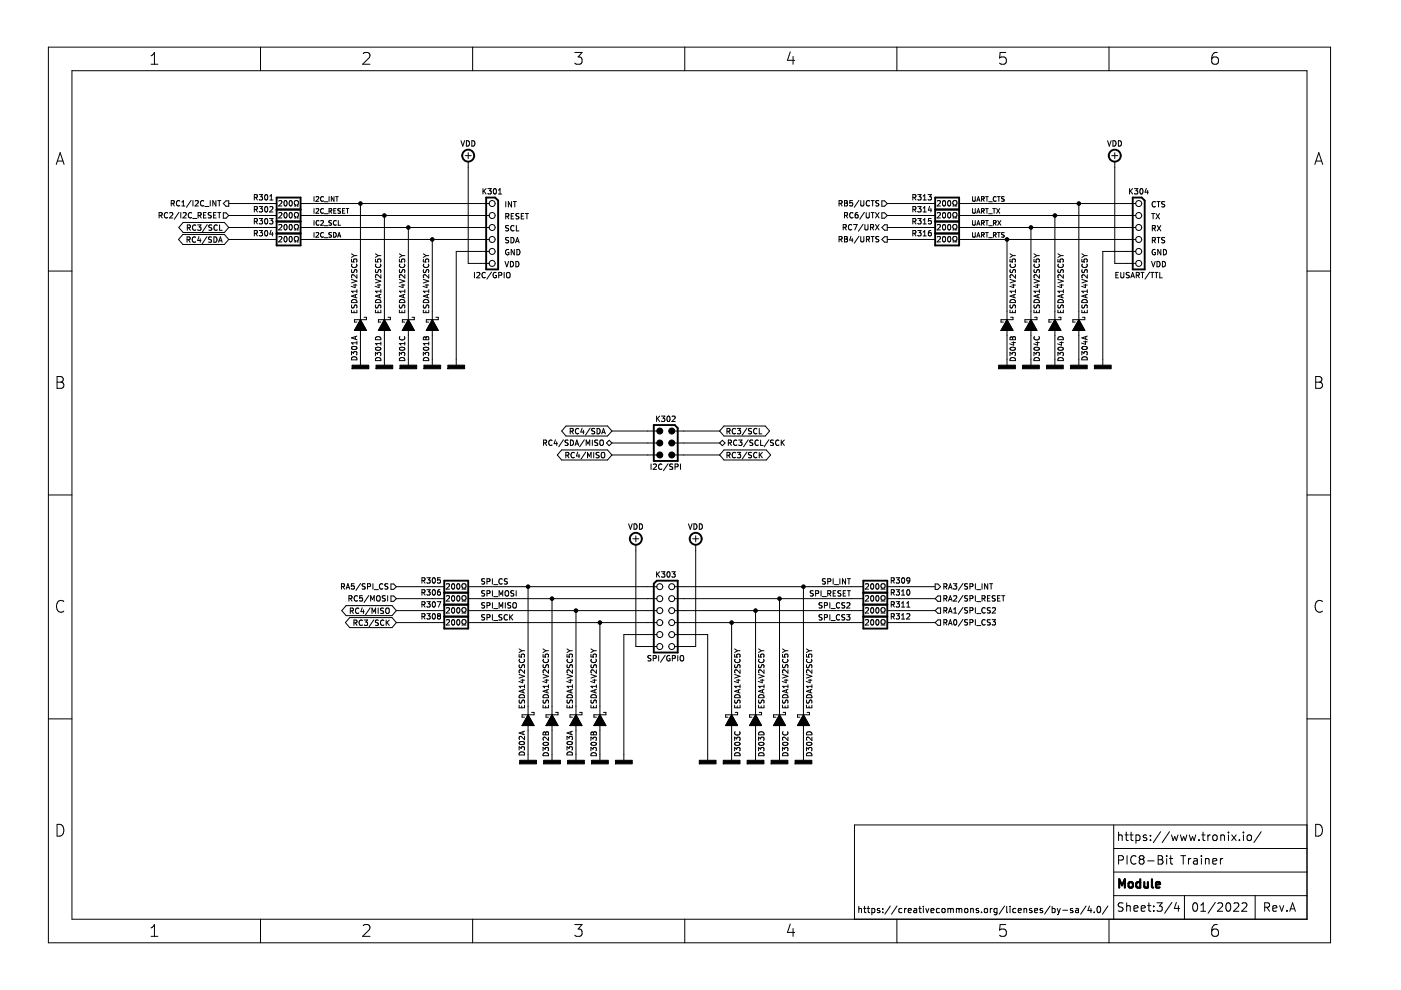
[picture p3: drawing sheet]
<svg xmlns="http://www.w3.org/2000/svg" width="297mm" height="210mm" viewBox="0 0 297 210" stroke-linecap="round" stroke-linejoin="round" font-family="sans-serif">
<path d="M.3 0h296.8v209.9h-296.8z" fill-rule="evenodd" fill="#fff" stroke="#fff" stroke-width=".21"/>
<g fill="none" stroke="#000" stroke-width=".21">
<path d="M10.3 10h271.8v189.9h-271.8zM15.3 15h261.8v179.9h-261.8zM32 11.8l.7-.7v2.5M32 13.6h1.5M55.2 10v5M77 11.4l.4-.3h.6a.68 .68 0 0 1 .3 1.1l-1.4 1.4h1.5M100.2 10v5M121.9 11.1h1.5l-.8 1a.68 .68 0 0 1 .8 .5v.5l-.2 .4-1 .1-.3-.2M145.2 10v5M167.6 11l-.6 1.8h1.5M168.1 12v1.6M190.2 10v5"/>
<path d="M213.2 11.1h-1.2l-.1 1.2 .4-.2 .8 .1 .3 .4-.2 .8-.3 .2h-.6l-.4-.2M235.1 10v5M258.1 11.1a.99 .99 0 0 0-1.2 1.1v.9l.2 .4 .8 .1 .3-.2 .1-.8-.2-.4-.7-.1-.5 .5M11.9 34.9l.9-2.5 .8 2.5M12.2 34.1h1.2M97.7 29.8l.4 1.2 .4-1.2M98.6 33h1.3M98.9 29.8a.58 .58 0 0 1 .6 .6 .58 .58 0 0 1-.6 .6zM99.3 32.4v1.2M99.3 34.3v21.5h4.4M100 29.8a.58 .58 0 0 1 .7 .6 .58 .58 0 0 1-.7 .6zM102.4 40v1.1"/>
<path d="M103.1 40l-.7 .6M103.4 40h.8l-.4 .4 .3 .1v.5l-.2 .1-.5-.1M234.8 29.8l.4 1.2 .4-1.2M235.7 33h1.3M236 29.8a.58 .58 0 0 1 .6 .6 .58 .58 0 0 1-.6 .6zM236.4 32.4v1.2M236.4 34.3v21.5h4.4M237.1 29.8a.58 .58 0 0 1 .7 .6 .58 .58 0 0 1-.7 .6zM239.5 40v1.1M240.1 40l-.6 .6M240.5 40h.7l-.3 .4 .3 .1v.5l-.2 .1-.5-.1M243 39.9l-.2 .9h.7"/>
<path d="M278.8 34.9l.8-2.5 .8 2.5M279 34.1h1.2M10.3 57.5h5M33.7 45.7l.6-.1v-.4l-.6-.1v1.1M34 45.7l.4 .5M35.5 45.2a.51 .51 0 0 0-.7 .4 .51 .51 0 0 0 .7 .5M36 45.2l.4-.1 .2 .3-.7 .8h.7M36.3 43.1h.6v-.5l-.6-.1v1.2M36.6 43.1l.4 .6M38 45l-1 1.5M38.1 42.6a.51 .51 0 0 0-.7 .5 .51 .51 0 0 0 .7 .5M38.3 45.1v1.1"/>
<path d="M38.6 43.7h.6M38.6 42.9l.3-.4v1.2M38.8 49.7h8.8l.9 1.1-.9 1h-8.8l-.9-1zM38.8 45.2l.5-.1 .2 .3-.7 .8h.7M38.8 47.2h8.8l.9 1-.9 1.1h-8.8l-.9-1.1zM39.7 50.8h.5l.1-.5-.6-.1v1.2M39.7 48.3l.6-.1v-.4l-.6-.1v1.1M39.9 50.8l.4 .6M40 48.3l.4 .5M40.5 42.5l-1 1.4M40.6 45.2a.51 .51 0 0 0-.7 .4 .51 .51 0 0 0 .7 .5M40.9 46.3h.8"/>
<path d="M40.9 42.5v1.2M41.4 42.6l.4-.1 .3 .4-.8 .8h.8M41.5 50.3a.51 .51 0 0 0-.8 .5 .51 .51 0 0 0 .8 .5M41.5 47.8a.51 .51 0 0 0-.7 .5 .51 .51 0 0 0 .7 .4M41.9 47.7h.7l-.4 .4 .4 .1v.5l-.2 .1-.5-.1M42 45.7l.5-.1 .1-.4-.6-.1v1.1M42.2 50.2l-.3 .8h.7M42.3 45.7l.4 .5M42.5 50.6v.8M43.2 45.6h.3M43.2 42.6a.51 .51 0 0 0-.7 .5 .51 .51 0 0 0 .7 .5M43.4 43.8h.9"/>
<path d="M43.7 45.1h-.5v1.1h.5M43.9 50.2l-1 1.4M43.9 47.6l-1 1.5M44.6 42.5v1.2M44.8 45.1h-.4l-.3 .2 .1 .3 .5 .2v.3l-.6 .1M44.9 50.3h-.6v.4l.5 .2 .1 .3-.3 .2-.4-.1M44.9 47.7l-.6 .1v.3l.5 .2 .1 .3-.2 .2h-.4M45.3 45.6h.4M45.4 50.2a.58 .58 0 0 1 .6 .6 .58 .58 0 0 1-.6 .6zM45.8 42.5v1.2l-.7-1.2v1.2M45.8 45.1h-.5v1.1h.5M46.1 47.8a.51 .51 0 0 0-.8 .5 .51 .51 0 0 0 .8 .4"/>
<path d="M46.2 45.1h.6M46.2 42.5h.6M46.3 51.4l.4-1.2 .4 1.2M46.4 51h.6M46.5 42.5v1.2M46.5 45.1v1.1M46.6 47.7v1.1h.5M47.3 45.1h.6l.6 .6-.6 .6h-.6zM47.9 42.6h.6v1.1h-.6l-.6-.5zM48.5 50.8h10.2M48.5 45.7h10.2M48.5 43.2h10.2"/>
<path d="M48.5 48.2h10.2M53.9 41.9l.6-.1v-.4l-.6-.1v1.1M53.9 44.4l.6-.1v-.4l-.6-.1v1.1M53.9 46.9h.6v-.5l-.6-.1v1.2M53.9 49.5l.6-.1v-.4l-.6-.1v1.1M54.2 49.5l.4 .5M54.2 44.4l.4 .5M54.2 41.9l.4 .5M54.2 46.9l.4 .6M55 48.9h.7l-.4 .4 .3 .1v.5l-.1 .1-.5-.1M55 41.3h.7l-.4 .4 .3 .1v.5l-.1 .1-.5-.1M55 43.8h.7l-.4 .4 .3 .1v.5l-.1 .1-.5-.1"/>
<path d="M55 46.3h.7l-.4 .5 .3 .1v.5l-.1 .1-.5-.1M56.2 43.9l.2-.1a.61 .61 0 0 1 .4 .6 .61 .61 0 0 1-.4 .5l-.3-.4zM56.2 41.4l.2-.1a.61 .61 0 0 1 .4 .5 .61 .61 0 0 1-.4 .6l-.3-.4zM56.2 49l.2-.1a.61 .61 0 0 1 .4 .5 .61 .61 0 0 1-.4 .6l-.3-.4zM56.2 46.4l.2-.1a.61 .61 0 0 1 .4 .6 .61 .61 0 0 1-.4 .6l-.3-.5zM57.1 46.3h.8l-.4 .5 .3 .1v.5l-.2 .1-.5-.1M57.2 43.9l.4-.1 .3 .3-.8 .8h.8M57.2 42.4h.7M57.2 41.6l.3-.3v1.1M57.5 48.8l-.3 .8h.7M57.8 49.3v.7M59.1 47.7l.4-.1 .3 .3-.7 .9h.7"/>
<path d="M59.1 50.3l.4-.2 .3 .4-.7 .8h.7M59.1 42.6l.4-.1 .3 .4-.7 .8h.7M59.1 45.2l.4-.1 .3 .3-.7 .8h.7M60.3 45.2l.2-.1a.61 .61 0 0 1 .4 .5 .61 .61 0 0 1-.4 .6l-.3-.4zM60.3 47.7l.2-.1a.61 .61 0 0 1 .4 .6 .61 .61 0 0 1-.4 .6l-.3-.5zM60.3 42.6l.2-.1a.61 .61 0 0 1 .4 .6 .61 .61 0 0 1-.4 .6l-.3-.5zM60.3 50.3l.2-.2a.61 .61 0 0 1 .4 .6 .61 .61 0 0 1-.4 .6l-.3-.4zM61.4 47.7l.2-.1a.61 .61 0 0 1 .4 .6 .61 .61 0 0 1-.4 .6l-.3-.5zM61.4 45.2l.2-.1a.61 .61 0 0 1 .4 .5 .61 .61 0 0 1-.4 .6l-.3-.4zM61.4 50.3l.2-.2a.61 .61 0 0 1 .4 .6 .61 .61 0 0 1-.4 .6l-.3-.4zM61.4 42.6l.2-.1a.61 .61 0 0 1 .4 .6 .61 .61 0 0 1-.4 .6l-.3-.5zM62.4 43.7h.3v-.2a.49 .49 0 0 1-.3-.7 .49 .49 0 0 1 .7-.2l.2 .5-.3 .6h.3"/>
<path d="M62.4 51.3h.3v-.2a.49 .49 0 0 1-.3-.7 .49 .49 0 0 1 .7-.2l.2 .5-.3 .6h.3M62.4 46.2h.3v-.2a.49 .49 0 0 1-.3-.7 .49 .49 0 0 1 .7-.2l.2 .6-.3 .5h.3M62.4 48.8h.3v-.3a.49 .49 0 0 1-.3-.6 .49 .49 0 0 1 .7-.2l.2 .5-.3 .6h.3M63.7 50.8h40M63.7 45.7h40M63.7 43.2h40M63.7 48.2h40M66.6 41.7v1M66.6 44.2v1M66.6 46.8v1M66.6 49.3v1M67 44.3l.4-.1 .2 .3-.6 .7h.6"/>
<path d="M67 49.4l.4-.1 .2 .3-.6 .7h.6M67 41.8l.4-.1 .2 .3-.6 .7h.6M67.6 46.9a.44 .44 0 0 0-.6 .4 .44 .44 0 0 0 .6 .4M68 46.9l.4-.1 .2 .2-.6 .8h.6M68.6 41.8a.44 .44 0 0 0-.6 .4 .44 .44 0 0 0 .6 .4M68.6 49.4a.44 .44 0 0 0-.6 .4 .44 .44 0 0 0 .6 .4M68.6 44.3a.44 .44 0 0 0-.6 .4 .44 .44 0 0 0 .6 .4M68.8 45.3h.7M68.8 50.4h.7M68.8 47.9h.7M68.8 42.8h.7M69.8 44.7h.4l.1-.4-.5-.1v1"/>
<path d="M69.8 41.7v1M70 44.7l.3 .5M70.3 49.3l-.5 .1a.42 .42 0 0 0 .4 .5v.4h-.5M70.3 46.8l-.5 .1a.42 .42 0 0 0 .4 .5v.3h-.5M70.7 49.3a.5 .5 0 0 1 .6 .5 .5 .5 0 0 1-.6 .5zM70.8 44.7h.3M70.8 41.7v1l-.6-1v1M71.1 41.7h.6M71.2 44.2h-.4v1h.4M71.3 46.9a.44 .44 0 0 0-.6 .4 .44 .44 0 0 0 .6 .4M71.4 41.7v1M71.6 50.3l.3-1 .3 1"/>
<path d="M71.7 50h.4M71.7 46.8v1h.5M72.2 44.3h-.5a.42 .42 0 0 0 .4 .5v.4h-.5M72.6 44.7h.4M73.1 44.2h-.5v1h.5M73.4 44.2h.6M73.7 44.2v1M74.5 59.2l1.2 .4-1.2 .4M74.5 55v.5l.6 .1-.1-.6h.6l.1 .1-.1 .5M74.5 53.8l.6 .4M74.6 57.2v.6h.4l.2-.5 .3-.1 .2 .2-.1 .4M74.6 56a.51 .51 0 0 0 .5 .7 .51 .51 0 0 0 .5-.7"/>
<path d="M75.1 54.2h.6M75.1 54.2l-.6 .4M75.7 58.2v.8l-.8-.8-.4 .3 .1 .4M76.4 43.2v24.7M79.6 55v.5l.5 .1v-.6h.5l.1 .1-.1 .5M79.6 59.2l1.1 .4-1.1 .4M79.6 53.8l.6 .4M79.7 57.2v.6h.3l.3-.5 .2-.1 .2 .2v.4M79.7 56a.51 .51 0 0 0 .5 .7 .51 .51 0 0 0 .4-.7M80.2 54.2h.5M80.2 54.2l-.6 .4M80.7 58.2v.8l-.8-.8-.3 .3 .1 .4"/>
<path d="M81.5 45.7v22.2M84.7 55v.5l.5 .1v-.6h.5l.1 .1-.1 .5M84.7 59.2l1.1 .4-1.1 .4M84.7 53.8l.6 .4M84.7 57.2l.1 .6h.3l.2-.5 .3-.1 .2 .2v.4M84.8 56a.51 .51 0 0 0 .5 .7 .51 .51 0 0 0 .4-.7M85.3 54.2h.5M85.3 54.2l-.6 .4M85.8 58.2v.8l-.8-.8-.3 .3 .1 .4M86.6 48.2v19.7M89.8 55v.5l.5 .1-.1-.6h.6l.1 .1-.1 .5M89.8 59.2l1.1 .4-1.1 .4"/>
<path d="M89.8 53.8l.6 .4M89.8 57.2l.1 .6h.3l.2-.5 .3-.1 .2 .2-.1 .4M89.9 56a.51 .51 0 0 0 .4 .7 .51 .51 0 0 0 .5-.7M90.4 54.2h.5M90.4 54.2l-.6 .4M90.9 58.2v.8l-.8-.8-.3 .3 .1 .4M91.7 50.8v17.1M100.6 57.8v1.1M101.1 57.9l.4-.1 .2 .3-.7 .8h.7M102.6 40.5l.5 .6M102.9 57.9a.51 .51 0 0 0-.7 .4 .51 .51 0 0 0 .7 .5M103.7 53.3h-7v24.1"/>
<path d="M104.2 57.7l-1 1.5M104.7 40.1l.2-.1a.61 .61 0 0 1 .4 .6 .61 .61 0 0 1-.4 .5l-.3-.4zM105.2 57.8a.52 .52 0 0 0-.7 .5 .52 .52 0 0 0 .7 .5v-.4h-.2M105.7 41.1h.6M105.7 40.3l.3-.3v1.1M105.7 58.4l.6-.1v-.4l-.6-.1v1.1M106.9 57.8v1.1M107.1 55.4l.4 1.2 .3-1.2M107.2 45.9l.6-.1v-.4l-.6-.1v1.1M107.2 42.7v1.2M107.5 45.9l.4 .5M107.5 57.8h.4l.2 .1v.6l-.2 .4-.5-.2v-.6z"/>
<path d="M107.8 52.9a.52 .52 0 0 0-.6 .6 .52 .52 0 0 0 .7 .4v-.4h-.2M107.8 47.9l-.4-.1-.2 .2 .1 .3 .5 .2v.3l-.6 .1M107.8 50.4l-.4-.1-.2 .3 .1 .2 .5 .3v.3h-.6M108.2 55.4a.58 .58 0 0 1 .7 .6 .58 .58 0 0 1-.7 .6zM108.3 50.3a.58 .58 0 0 1 .7 .6 .58 .58 0 0 1-.7 .6zM108.4 45.8h.4M108.4 42.7v1.2l-.6-1.2v1.2M108.8 42.7h.7M108.9 45.3h-.5v1.1h.5M109 47.9a.51 .51 0 0 0-.7 .5 .51 .51 0 0 0 .7 .4M109 52.9v1.1l-.6-1.1v1.1M109.1 42.7v1.2"/>
<path d="M109.3 51.5l.4-1.2 .4 1.2M109.4 55.4a.58 .58 0 0 1 .6 .6 .58 .58 0 0 1-.6 .6zM109.4 51.2h.6M109.5 47.8v1.2h.5M109.6 52.9a.58 .58 0 0 1 .6 .6 .58 .58 0 0 1-.6 .5zM110 45.3l-.6 .1v.3l.5 .2 .1 .3-.2 .2h-.4M110.5 45.8h.4M111.1 45.3h-.6v1.1h.6M111.4 45.3h.7M111.7 45.3v1.1M177.9 50.7h.5l.1-.4-.6-.2v1.2M177.9 43.1h.5l.1-.5-.6-.1v1.2"/>
<path d="M178.2 43.1l.4 .6M178.2 50.7l.4 .6M178.8 48.2h.5l.1-.5-.6-.1v1.2M179 42.5h.4l.3 .2-.3 .4 .3 .1v.3l-.2 .2h-.5zM179 50.1h.4l.3 .3-.3 .3 .3 .1v.3l-.2 .2h-.5zM179 45.7l.6-.1 .1-.4-.7-.1v1.1M179 43.1h.4M179 48.2l.4 .6M179 50.7h.4M179.3 45.7l.4 .5M180.4 50.1l-.3 .8h.8M180.6 47.7a.51 .51 0 0 0-.7 .5 .51 .51 0 0 0 .7 .4"/>
<path d="M180.7 50.5v.8M180.7 42.5h-.5l-.1 .6 .6-.1v.6l-.1 .1-.5-.1M180.9 45.2a.51 .51 0 0 0-.8 .4 .51 .51 0 0 0 .8 .5M181 47.6h.7l-.5 1.2M181.8 45.1h-.3l-.2 .2v.7l.2 .2 .4-.1-.1-.5-.3-.1-.2 .2M182.1 42.5l-1 1.4M182.1 50.1l-1 1.5M182.5 42.5v1l.2 .2 .5-.2v-1M182.5 50.1v1l.2 .2 .5-.2v-1M183 47.5l-1 1.5M183.3 45l-1 1.5M183.4 47.6v.9l.2 .3 .4-.3v-.9"/>
<path d="M183.6 45.1v.9l.3 .2 .4-.2v-.9M183.7 50.7h.5l.1-.4-.6-.2v1.2M184 50.7l.4 .6M184.4 42.6a.51 .51 0 0 0-.8 .5 .51 .51 0 0 0 .8 .5M184.6 48.2h.5l.1-.5-.6-.1v1.2M184.7 50.1h.6M184.7 45.1h.6M184.7 42.5h.6M184.9 48.2l.3 .6M185 42.5v1.2M185 45.1v1.1M185 50.1v1.2"/>
<path d="M185.6 47.6l.8 1.2M185.6 45.1l.8 1.1M186.3 42.6h-.6v.4l.5 .2 .1 .3-.2 .2-.4-.1M186.3 50.2l-.6 .1v.3l.5 .2 .1 .3-.2 .2-.4-.1M186.4 47.6l-.8 1.2M186.4 45.1l-.8 1.1M187 42.6h.5l.6 .6-.6 .5h-.5zM187 45.1h.5l.6 .6-.6 .6h-.5zM187 50.8l.5-.6h.6v1.1h-.6zM187.5 47.7h.6v1.1h-.6l-.5-.6zM188.1 50.8h10.2M188.1 45.7h10.2"/>
<path d="M188.1 43.2h10.2M188.1 48.2h10.2M193.5 41.9l.6-.1v-.4l-.6-.1v1.1M193.5 49.5l.6-.1v-.4l-.6-.1v1.1M193.5 44.4l.6-.1v-.4l-.6-.1v1.1M193.5 46.9h.6v-.5l-.6-.1v1.2M193.8 41.9l.4 .5M193.8 49.5l.4 .5M193.8 44.4l.4 .5M193.8 46.9l.4 .6M194.6 48.9h.7l-.4 .4 .3 .1v.5l-.1 .1-.5-.1M194.6 43.8h.7l-.4 .4 .3 .1v.5l-.1 .1-.5-.1"/>
<path d="M194.6 41.3h.7l-.4 .4 .3 .1v.5l-.1 .1-.5-.1M194.6 46.3h.7l-.4 .5 .3 .1v.5l-.1 .1-.5-.1M195.7 50h.7M195.7 44.9h.7M195.7 42.4h.7M195.7 47.5h.7M195.7 41.6l.4-.3v1.1M195.7 44.1l.4-.3v1.1M195.7 46.7l.4-.4v1.2M195.7 49.2l.4-.3v1.1M196.8 41.3h.7l-.4 .4 .3 .1v.5l-.1 .1-.5-.1M197.1 43.7l-.3 .9h.7"/>
<path d="M197.4 48.9h-.4l-.1 .2-.1 .7 .2 .2 .4-.1v-.5l-.4-.1-.2 .2M197.4 44.2v.7M197.4 46.3h-.5l-.1 .6 .6-.1v.6l-.1 .1-.5-.1M198.7 50.3l.5-.2 .2 .4-.7 .8h.7M198.7 45.2l.5-.1 .2 .3-.7 .8h.7M198.7 42.6l.5-.1 .2 .4-.7 .8h.7M198.7 47.7l.5-.1 .2 .3-.7 .9h.7M199.9 42.6l.2-.1a.61 .61 0 0 1 .4 .6 .61 .61 0 0 1-.4 .6l-.3-.5zM199.9 50.3l.2-.2a.61 .61 0 0 1 .4 .6 .61 .61 0 0 1-.4 .6l-.3-.4zM199.9 45.2l.2-.1a.61 .61 0 0 1 .4 .5 .61 .61 0 0 1-.4 .6l-.3-.4zM199.9 47.7l.2-.1a.61 .61 0 0 1 .4 .6 .61 .61 0 0 1-.4 .6l-.3-.5zM201 42.6l.2-.1a.61 .61 0 0 1 .4 .6 .61 .61 0 0 1-.4 .6l-.3-.5z"/>
<path d="M201 45.2l.2-.1a.61 .61 0 0 1 .4 .5 .61 .61 0 0 1-.4 .6l-.3-.4zM201 47.7l.2-.1a.61 .61 0 0 1 .4 .6 .61 .61 0 0 1-.4 .6l-.3-.5zM201 50.3l.2-.2a.61 .61 0 0 1 .4 .6 .61 .61 0 0 1-.4 .6l-.3-.4zM202 51.3h.3v-.2a.49 .49 0 0 1-.3-.7 .49 .49 0 0 1 .7-.2l.2 .5-.3 .6h.3M202 46.2h.3v-.2a.49 .49 0 0 1-.3-.7 .49 .49 0 0 1 .7-.2l.2 .6-.3 .5h.3M202 43.7h.3v-.2a.49 .49 0 0 1-.3-.7 .49 .49 0 0 1 .7-.2l.2 .5-.3 .6h.3M202 48.8h.3v-.3a.49 .49 0 0 1-.3-.6 .49 .49 0 0 1 .7-.2l.2 .5-.3 .6h.3M203.3 50.8h37.5M203.3 45.7h37.5M203.3 43.2h37.5M203.3 48.2h37.5M206.2 41.7v.8l.2 .2 .4-.2v-.8"/>
<path d="M206.2 46.8v.8l.2 .2 .4-.2v-.8M206.2 44.2v.8l.2 .2 .4-.2v-.8M206.2 49.3v.8l.2 .2 .4-.2v-.8M207.1 50.3l.3-1 .4 1M207.1 47.8l.3-1 .4 1M207.1 42.7l.3-1 .4 1M207.1 45.2l.3-1 .4 1M207.2 50h.5M207.2 44.9h.5M207.2 42.4h.5M207.2 47.5h.5M208.1 42.2h.5v-.4l-.5-.1v1"/>
<path d="M208.1 44.7h.5v-.4l-.5-.1v1M208.1 47.3l.5-.1v-.3l-.5-.1v1M208.1 49.8h.5v-.4l-.5-.1v1M208.3 49.8l.4 .5M208.3 47.3l.4 .5M208.3 42.2l.4 .5M208.3 44.7l.4 .5M209 49.3h.5M209 46.8h.5M209 44.2h.5M209 41.7h.5M209.2 41.7v1"/>
<path d="M209.2 44.2v1M209.2 46.8v1M209.2 49.3v1M209.6 45.3h.8M209.6 50.4h.8M209.6 47.9h.8M209.6 42.8h.8M210.5 44.2h.6M210.6 49.8h.5l.1-.4-.6-.1v1M210.6 47.3l.5-.1 .1-.3-.6-.1v1M210.8 44.2v1M210.9 49.8l.3 .5"/>
<path d="M210.9 47.3l.3 .5M211.2 41.8a.44 .44 0 0 0-.6 .4 .44 .44 0 0 0 .6 .4M211.3 44.2l.7 1M211.5 49.3h.6M211.5 41.7h.6M211.5 46.8l.7 1M211.8 41.7v1M211.8 49.3v1M212 44.2l-.7 1M212.2 46.8l-.7 1M212.9 49.3l-.5 .1a.42 .42 0 0 0 .5 .5l-.1 .4h-.5M212.9 41.7l-.5 .1a.42 .42 0 0 0 .5 .5l-.1 .3h-.5"/>
<path d="M213.5 50.8v17.1M214.1 55v.5l.6 .1-.1-.6h.6l.1 .1-.1 .5M214.1 59.2l1.2 .4-1.2 .4M214.1 53.8l.6 .4M214.2 57.2l.1 .6h.3l.2-.5 .3-.1 .2 .2-.1 .4M214.3 56a.51 .51 0 0 0 .4 .7 .51 .51 0 0 0 .5-.7M214.7 54.2h.6M214.7 54.2l-.6 .4M215.3 58.2v.8l-.8-.8-.4 .3 .2 .4M218.6 48.2v19.7M219.2 55v.5l.6 .1-.1-.6h.6l.1 .1-.1 .5M219.2 59.2l1.2 .4-1.2 .4"/>
<path d="M219.2 53.8l.6 .4M219.3 57.2v.6h.4l.2-.5 .3-.1 .2 .2-.1 .4M219.3 56a.51 .51 0 0 0 .5 .7 .51 .51 0 0 0 .5-.7M219.8 54.2h.6M219.8 54.2l-.6 .4M220.4 58.2v.8l-.9-.8-.3 .3 .1 .4M223.7 45.7v22.2M224.3 55v.5l.5 .1v-.6h.5l.1 .1-.1 .5M224.3 59.2l1.1 .4-1.1 .4M224.3 53.8l.6 .4M224.4 57.2v.6h.3l.3-.5 .2-.1 .2 .2v.4M224.4 56a.51 .51 0 0 0 .5 .7 .51 .51 0 0 0 .4-.7"/>
<path d="M224.9 54.2h.5M224.9 54.2l-.6 .4M225.4 58.2v.8l-.8-.8-.3 .3 .1 .4M228.7 43.2v24.7M229.4 55v.5l.5 .1v-.6h.5l.1 .1-.1 .5M229.4 59.2l1.1 .4-1.1 .4M229.4 53.8l.6 .4M229.4 57.2l.1 .6h.3l.2-.5 .3-.1 .2 .2v.4M229.5 56a.51 .51 0 0 0 .4 .7 .51 .51 0 0 0 .5-.7M230 54.2h.5M230 54.2l-.6 .4M230.5 58.2v.8l-.8-.8-.3 .3 .1 .4"/>
<path d="M236.6 58.3h.4M237.1 57.8h-.5v1.1h.5M237.6 57.8v.9l.2 .2 .5-.2v-.9M239.4 57.8h-.4l-.2 .2 .1 .3 .5 .2v.3l-.6 .1M239.6 40.5l.5 .6M239.8 58.9l.3-1.1 .4 1.1M239.9 58.6h.5M240.8 53.3h-7v24.1M240.9 58.4l.6-.1v-.4l-.6-.1v1.1M241.2 58.4l.4 .5M241.8 40.1l.1-.1a.61 .61 0 0 1 .4 .6 .61 .61 0 0 1-.4 .5l-.2-.4zM241.9 57.8h.6"/>
<path d="M242.2 57.8v1.1M243.3 40.4v.7M243.8 57.7l-1 1.5M244 57.8h.6M244.2 45.3h.6M244.2 55.4l.3 1.2 .4-1.2M244.3 57.8v1.1M244.3 48.4h.6v-.5l-.6-.1v1.2M244.3 51l.6-.1v-.4l-.6-.2v1.2M244.5 45.3v1.1M244.6 51l.4 .5M244.6 48.4l.4 .6"/>
<path d="M244.8 57.8h.7M244.9 52.9a.52 .52 0 0 0-.6 .6 .52 .52 0 0 0 .7 .4v-.4h-.2M245 42.8a.51 .51 0 0 0-.7 .5 .51 .51 0 0 0 .7 .5M245.1 45.3l.7 1.1M245.2 57.8v1.1M245.3 55.4a.58 .58 0 0 1 .7 .6 .58 .58 0 0 1-.7 .6zM245.3 50.3h.7M245.3 42.7h.7M245.4 47.8l.7 1.2M245.6 42.7v1.2M245.6 50.3v1.2M245.8 45.3l-.7 1.1"/>
<path d="M245.9 57.8v1.1h.5M246.1 52.9v1.1l-.6-1.1v1.1M246.1 47.8l-.7 1.2M246.5 55.4a.58 .58 0 0 1 .6 .6 .58 .58 0 0 1-.6 .6zM246.7 52.9a.58 .58 0 0 1 .6 .6 .58 .58 0 0 1-.6 .5zM246.9 42.8l-.4-.1-.2 .3 .1 .2 .5 .2v.4h-.6M246.9 50.4l-.4-.1-.2 .3 .1 .2 .5 .3v.3h-.6M277.1 57.5h5M12.1 79.8h.8a.61 .61 0 0 1 .5 .6 .61 .61 0 0 1-.5 .6 .67 .67 0 0 1 .7 .6 .67 .67 0 0 1-.5 .7h-1zM74.5 75.3v-.8l.5 .4 .1-.3h.5l.1 .2-.1 .5M74.5 65.7v.6h1.2v-.6M74.6 64.6l-.1 .5 .2 .2 .3-.1 .2-.5h.4v.6"/>
<path d="M74.6 73.6a.56 .56 0 0 1 .6-.2 .56 .56 0 0 1 .4 .5 .56 .56 0 0 1-.6 .3 .56 .56 0 0 1-.4-.6zM74.7 63.6a.6 .6 0 0 1 .7-.1 .6 .6 0 0 1 .3 .7h-1.2zM74.7 75.7a.6 .6 0 0 1 .7 0 .6 .6 0 0 1 .3 .6h-1.2zM74.9 60.4h.8M75.1 65.9v.4M75.3 60.3v.7l-.8-.3M75.3 62.5v.6M75.3 71.4v.5M75.7 72.7h-1.2l.4 .3M75.7 61.7h-1.2l.4 .4M75.7 61.4v.7M75.7 72.4v.6"/>
<path d="M75.7 71.3l-1.2 .3 1.2 .4M75.7 62.4l-1.2 .4 1.2 .4M76.4 69.8v7.6M76.4 67.8l1.3 2.3h-2.5zM77.2 67.3h.5v.5h-2.5v.5h.5M79.6 75.4v-.7l.4 .4 .1-.3h.5l.1 .1-.1 .5M79.6 65.7v.6h1.1v-.6M79.7 76a.62 .62 0 0 1 .7-.2 .62 .62 0 0 1 .3 .7h-1.1zM79.7 64.6l-.1 .5 .2 .2 .3-.1 .2-.5h.3l.1 .6M79.7 73.7a.55 .55 0 0 1 .6-.2 .55 .55 0 0 1 .4 .6 .56 .56 0 0 1-.7 .3 .56 .56 0 0 1-.3-.6zM79.8 71.5a.6 .6 0 0 1 .6-.1 .6 .6 0 0 1 .3 .6h-1.1zM79.8 63.6a.6 .6 0 0 1 .6-.1 .6 .6 0 0 1 .3 .7h-1.1z"/>
<path d="M80 60.4h.7M80.1 65.9v.4M80.4 60.3v.7l-.9-.3M80.4 62.5v.6M80.7 61.7h-1.1l.3 .4M80.7 72.8h-1.1l.3 .4M80.7 61.4v.7M80.7 72.5v.7M80.7 62.4l-1.1 .4 1.1 .4M81.5 67.8l1.3 2.3h-2.6zM81.5 69.8v7.6M82.3 67.3h.5v.5h-2.6v.5h.5"/>
<path d="M84.7 65.7v.6h1.1v-.6M84.7 75.4v-.7l.4 .4 .1-.3h.5l.1 .1-.1 .5M84.7 64.6v.5l.2 .2 .3-.1 .2-.5h.3l.1 .6M84.7 76a.62 .62 0 0 1 .7-.2 .62 .62 0 0 1 .4 .7h-1.1zM84.8 73.7a.55 .55 0 0 1 .6-.2 .55 .55 0 0 1 .4 .6 .56 .56 0 0 1-.7 .3 .56 .56 0 0 1-.4-.6zM84.8 71.4a.51 .51 0 0 0 .5 .7 .51 .51 0 0 0 .4-.7M84.8 63.6a.6 .6 0 0 1 .7-.1 .6 .6 0 0 1 .3 .7h-1.1zM85.1 60.4h.7M85.2 65.9v.4M85.4 60.3v.7l-.8-.3M85.5 62.5v.6M85.8 61.4v.7"/>
<path d="M85.8 72.5v.7M85.8 72.8h-1.1l.3 .4M85.8 62.4l-1.1 .4 1.1 .4M85.8 61.7h-1.1l.3 .4M86.6 67.8l1.2 2.3h-2.5zM86.6 69.8v7.6M87.3 67.3h.5v.5h-2.5v.5h.5M89.8 75.4v-.7l.4 .4 .1-.3h.5l.1 .1-.1 .5M89.8 65.7v.6h1.1v-.6M89.8 71.5l.3-.1 .2 .2 .1-.2h.3l.2 .2v.4h-1.1zM89.8 64.6v.5l.2 .2 .2-.1 .3-.5h.3v.6M89.8 76a.62 .62 0 0 1 .7-.2 .62 .62 0 0 1 .4 .7h-1.1z"/>
<path d="M89.9 73.7a.55 .55 0 0 1 .6-.2 .55 .55 0 0 1 .3 .6 .56 .56 0 0 1-.6 .3 .56 .56 0 0 1-.4-.6zM89.9 63.6a.6 .6 0 0 1 .7-.1 .6 .6 0 0 1 .3 .7h-1.1zM90.1 60.4h.8M90.3 65.9v.4M90.3 71.6v.4M90.5 60.3v.7l-.8-.3M90.6 62.5v.6M90.9 72.8h-1.1l.3 .4M90.9 61.7h-1.1l.3 .4M90.9 61.4v.7M90.9 72.5v.7M90.9 62.4l-1.1 .4 1.1 .4"/>
<path d="M91.7 67.8l1.2 2.3h-2.5zM91.7 69.8v7.6M92.4 67.3h.5v.5h-2.5v.5h.5M213.5 67.8l1.3 2.3h-2.6zM213.5 69.8v7.6M214.1 65.7v.6h1.2v-.6M214.1 75.4v-.7l.5 .4 .1-.3h.5l.1 .1-.1 .5M214.2 64.6l-.1 .5 .3 .2 .2-.1 .3-.5h.3v.6M214.2 71.5l.3-.1 .2 .2 .1-.2h.3l.2 .2v.4h-1.2zM214.2 76a.62 .62 0 0 1 .7-.2 .62 .62 0 0 1 .4 .7h-1.2zM214.3 73.7a.55 .55 0 0 1 .6-.2 .55 .55 0 0 1 .3 .6 .56 .56 0 0 1-.6 .3 .56 .56 0 0 1-.4-.6zM214.3 67.3h.5v.5h-2.6v.5h.5"/>
<path d="M214.3 63.6a.6 .6 0 0 1 .7-.1 .6 .6 0 0 1 .3 .7h-1.2zM214.5 60.4h.8M214.5 72.6h.8M214.7 65.9v.4M214.7 71.6v.4M214.9 72.5v.7l-.8-.3M214.9 60.3v.7l-.8-.3M215 62.5v.6M215.3 62.4l-1.2 .4 1.2 .4M215.3 61.7h-1.2l.4 .4M215.3 61.4v.7M218.6 67.8l1.3 2.3h-2.6z"/>
<path d="M218.6 69.8v7.6M219.2 75.4v-.7l.5 .4 .1-.3h.5l.1 .1-.1 .5M219.2 65.7v.6h1.2v-.6M219.3 76a.62 .62 0 0 1 .7-.2 .62 .62 0 0 1 .4 .7h-1.2zM219.3 64.6l-.1 .5 .2 .2 .3-.1 .2-.5h.4v.6M219.3 73.7a.55 .55 0 0 1 .7-.2 .55 .55 0 0 1 .3 .6 .56 .56 0 0 1-.6 .3 .56 .56 0 0 1-.4-.6zM219.3 71.4a.51 .51 0 0 0 .5 .7 .51 .51 0 0 0 .5-.7M219.3 67.3h.6v.5h-2.6v.5h.5M219.4 63.6a.6 .6 0 0 1 .7-.1 .6 .6 0 0 1 .3 .7h-1.2zM219.6 60.4h.8M219.6 72.6h.8M219.8 65.9v.4"/>
<path d="M220 60.3v.7l-.8-.3M220 72.5v.7l-.8-.3M220 62.5v.6M220.4 61.7h-1.2l.3 .4M220.4 61.4v.7M220.4 62.4l-1.2 .4 1.2 .4M223.7 67.8l1.2 2.3h-2.5zM223.7 69.8v7.6M224.3 75.4v-.7l.4 .4 .1-.3h.5l.1 .1-.1 .5M224.3 65.7v.6h1.1v-.6M224.4 76a.62 .62 0 0 1 .7-.2 .62 .62 0 0 1 .3 .7h-1.1zM224.4 64.6l-.1 .5 .2 .2 .3-.1 .2-.5h.3l.1 .6"/>
<path d="M224.4 71.6a.62 .62 0 0 1 .7-.2 .62 .62 0 0 1 .3 .6h-1.1zM224.4 73.7a.55 .55 0 0 1 .6-.2 .55 .55 0 0 1 .4 .6 .56 .56 0 0 1-.7 .3 .56 .56 0 0 1-.3-.6zM224.4 67.3h.5v.5h-2.5v.5h.5M224.5 63.6a.6 .6 0 0 1 .6-.1 .6 .6 0 0 1 .3 .7h-1.1zM224.7 60.4h.7M224.7 72.6h.7M224.8 65.9v.4M225.1 72.5v.7l-.9-.3M225.1 60.3v.7l-.9-.3M225.1 62.5v.6M225.4 61.7h-1.1l.3 .4M225.4 61.4v.7"/>
<path d="M225.4 62.4l-1.1 .4 1.1 .4M228.7 67.8l1.3 2.3h-2.5zM228.7 69.8v7.6M229.4 65.7v.6h1.1v-.6M229.4 75.3v-.8l.4 .4 .1-.3h.5l.1 .2-.1 .5M229.4 64.6v.5l.2 .2 .3-.1 .2-.5h.3l.1 .6M229.4 73.6a.56 .56 0 0 1 .7-.2 .56 .56 0 0 1 .4 .5 .56 .56 0 0 1-.7 .3 .56 .56 0 0 1-.4-.6zM229.5 67.3h.5v.5h-2.5v.5h.5M229.5 63.6a.6 .6 0 0 1 .7-.1 .6 .6 0 0 1 .3 .7h-1.1zM229.5 75.7a.6 .6 0 0 1 .7 0 .6 .6 0 0 1 .3 .6h-1.1zM229.8 60.4h.7M229.8 72.5h.7"/>
<path d="M229.9 65.9v.4M230.1 72.3v.7l-.8-.3M230.1 60.3v.7l-.8-.3M230.2 62.5v.6M230.2 71.4v.5M230.5 61.7h-1.1l.3 .4M230.5 61.4v.7M230.5 71.3l-1.1 .3 1.1 .4M230.5 62.4l-1.1 .4 1.1 .4M279 79.8h.8a.61 .61 0 0 1 .5 .6 .61 .61 0 0 1-.5 .6 .67 .67 0 0 1 .6 .6 .67 .67 0 0 1-.5 .7h-.9zM12.1 81h.8M115.2 93.9l.6-.1v-.4l-.6-.1v1.1"/>
<path d="M115.5 93.9l.4 .5M117.1 93.4a.51 .51 0 0 0-.8 .5 .51 .51 0 0 0 .8 .4M117.8 93.2l-.3 .9h.7M118 93.7v.7M119.1 95.4h9.7l.9 1.1-.9 1h-9.7l-.9-1zM119.5 93.2l-1 1.5M120 96.5h.5l.1-.5-.6-.1v1.2M120 90.3h8.8l.9 1.1-.9 1.1h-8.8l-.9-1.1zM120.2 96.5l.4 .6M120.4 93.4l-.4-.1-.2 .2 .1 .3 .5 .2v.3l-.6 .1M120.9 91.4h.5l.1-.4-.6-.2v1.2M120.9 93.3a.58 .58 0 0 1 .7 .6 .58 .58 0 0 1-.7 .5z"/>
<path d="M121.2 91.4l.4 .6M121.8 96a.51 .51 0 0 0-.7 .5 .51 .51 0 0 0 .7 .5M121.9 94.4l.4-1.1 .4 1.1M122 94.1h.6M122.5 95.9l-.3 .8h.7M122.7 91a.51 .51 0 0 0-.7 .4 .51 .51 0 0 0 .7 .5M122.8 96.3v.8M123.4 90.8l-.3 .8h.8M123.7 91.2v.8M123.9 93.2l-1 1.5M124.2 95.9l-1 1.4M124.3 94.4v-1.1l.4 .8 .3-.8v1.1"/>
<path d="M124.6 97.1v-1.2l.3 .8 .4-.8v1.2M125.1 90.8l-1 1.5M125.6 93.3v1.1M125.9 95.9v1.2M126.1 90.9l-.6 .1v.3l.5 .2 .1 .3-.2 .2-.5-.1M126.6 90.8a.58 .58 0 0 1 .6 .6 .58 .58 0 0 1-.6 .6zM126.7 93.4l-.4-.1-.2 .2 .1 .3 .5 .2v.3l-.6 .1M127 96l-.4-.1-.2 .2 .1 .3 .5 .2v.4h-.6M127.2 93.5l.2-.2 .5 .2v.6l-.1 .3h-.4l-.2-.1zM127.5 96.1l.2-.2 .5 .2v.6l-.1 .3-.4 .1-.2-.2zM127.6 92l.4-1.2 .3 1.2M127.7 91.7h.5"/>
<path d="M128.6 93.9l.6-.5 .5 .5-.5 .6zM129.7 91.4h9.6M129.7 93.9h9.6M129.7 96.5h9.6M138 98.4v1.1M138.5 98.5l.5-.1 .2 .3-.7 .8h.7M139.2 88.2v1.2M139.4 88.7l.5 .7M139.9 88.2l-.7 .7M140.3 88.2h.7l-.4 .5 .3 .1v.5l-.2 .1-.4-.1M140.3 98.5a.51 .51 0 0 0-.7 .4 .51 .51 0 0 0 .7 .5M141.5 88.3l.2-.1a.61 .61 0 0 1 .4 .6 .61 .61 0 0 1-.4 .6l-.3-.5z"/>
<path d="M141.6 98.3l-.9 1.5M142.5 88.3l.4-.1 .3 .3-.8 .9h.8M142.6 98.4h-.4l-.2 .2 .1 .3 .5 .2v.3l-.6 .1M143.1 91.4h9.5M143.1 93.9h9.5M143.1 96.5h9.5M143.1 99l.6-.1v-.4l-.6-.1v1.1M144.3 98.4v1.1M153.2 93.4l.5 .5-.5 .6-.6-.6zM153.5 95.4h9l.9 1.1-.9 1h-9l-.9-1zM153.5 90.3h8.7l1 1.1-1 1.1h-8.7l-.9-1.1zM154.1 91.4h.6v-.4l-.6-.2v1.2"/>
<path d="M154.1 96.5h.6v-.5l-.6-.1v1.2M154.4 91.4l.4 .6M154.4 96.5l.4 .6M154.4 93.9l.6-.1v-.4l-.6-.1v1.1M154.7 93.9l.4 .5M155.9 96a.51 .51 0 0 0-.7 .5 .51 .51 0 0 0 .7 .5M155.9 91a.51 .51 0 0 0-.7 .4 .51 .51 0 0 0 .7 .5M156.2 93.4a.51 .51 0 0 0-.7 .5 .51 .51 0 0 0 .7 .4M156.3 95.9h.7l-.3 .5 .3 .1v.5l-.2 .1-.5-.1M156.3 90.8h.7l-.3 .5 .3 .1v.5l-.2 .1-.5-.1M156.6 93.3h.7l-.4 .4 .4 .1v.5l-.2 .1-.5-.1M158.3 90.8l-.9 1.5"/>
<path d="M158.3 95.9l-.9 1.4M158.6 93.2l-.9 1.5M159.3 96l-.4-.1-.2 .2 .1 .3 .5 .2v.4h-.6M159.3 90.9l-.4-.1-.2 .3 .1 .2 .5 .3v.3h-.6M159.6 93.4l-.4-.1-.2 .2 .1 .3 .5 .2v.3l-.6 .1M160.5 91a.51 .51 0 0 0-.7 .4 .51 .51 0 0 0 .7 .5M160.5 96a.51 .51 0 0 0-.7 .5 .51 .51 0 0 0 .7 .5M160.8 93.4a.51 .51 0 0 0-.7 .5 .51 .51 0 0 0 .7 .4M161 90.8v1.2h.5M161 95.9v1.2M161.1 96.4l.5 .7M161.3 93.3v1.1h.5"/>
<path d="M161.6 95.9l-.6 .7M163 93.2l-1 1.5M164 93.4h-.6v.3l.5 .3 .1 .2-.2 .2h-.5M165.1 93.4a.51 .51 0 0 0-.7 .5 .51 .51 0 0 0 .7 .4M165.6 93.3v1.1M165.8 93.8l.5 .6M166.3 93.3l-.7 .7M279 81h.8M10.3 104.9h5M133.3 111.1l.4 1.1 .3-1.1M134.2 114.2h1.2M134.4 111.1a.58 .58 0 0 1 .7 .5 .58 .58 0 0 1-.7 .6z"/>
<path d="M134.8 115.5v21.6h4.5M134.8 113.6v1.3M135.6 111.1a.58 .58 0 0 1 .6 .5 .58 .58 0 0 1-.6 .6zM146 111.1l.4 1.1 .3-1.1M146.9 114.2h1.2M147.1 111.1a.58 .58 0 0 1 .7 .5 .58 .58 0 0 1-.7 .6zM147.5 115.5v21.6h-4.4M147.5 113.6v1.3M148.3 111.1a.58 .58 0 0 1 .6 .5 .58 .58 0 0 1-.6 .6zM277.1 104.9h5M13.5 127.5a1 1 0 0 0-1.2 0 1 1 0 0 0-.3 1.2 .94 .94 0 0 0 .5 1 .94 .94 0 0 0 1-.1M72.4 124.4l.5-.1 .1-.4-.6-.1v1.1"/>
<path d="M72.7 124.4l.4 .5M73.4 124.9l.4-1.1 .3 1.1M73.4 128.4h9.7l.9 1.1-.9 1h-9.7l-.9-1zM73.5 124.6h.5M74 126.9l.5-.1 .1-.4-.6-.1v1.1M74.1 130.9h9l.9 1.1-.9 1.1h-9l-.9-1.1zM74.3 126.9l.3 .5M74.3 129.5h.5l.1-.5-.6-.1v1.2M74.5 129.5l.4 .6M75 132.1l.6-.1v-.4l-.6-.1v1.1M75.1 123.8h-.6v.5h.5l.1 .5-.2 .1-.4-.1M75.3 132.1l.4 .5"/>
<path d="M75.8 126.4a.51 .51 0 0 0-.7 .5 .51 .51 0 0 0 .7 .4M76.1 129a.51 .51 0 0 0-.7 .5 .51 .51 0 0 0 .7 .5M76.4 123.7l-.9 1.5M76.8 128.9l-.3 .8h.7M76.8 126.3h-.5l-.1 .5h.6v.5l-.1 .1-.5-.1M76.8 131.6a.51 .51 0 0 0-.7 .4 .51 .51 0 0 0 .7 .5M77.1 129.3v.8M77.2 131.5h.7l-.3 .4 .3 .1v.5l-.2 .1-.5-.1M77.4 123.8l-.6 .1v.3l.5 .2 .1 .3-.2 .2h-.4M77.9 124.4l.6-.1v-.4l-.6-.1v1.1M78.2 126.2l-1 1.5M78.5 128.9l-1 1.4"/>
<path d="M78.6 127.4v-1.1l.4 .8 .3-.8v1.1M78.9 130.1v-1.2l.4 .8 .3-.8v1.2M79.1 123.8v1.1M79.3 131.4l-1 1.5M79.3 125h.9M79.9 126.5l.2-.2 .5 .2v.6l-.2 .3h-.3l-.2-.1zM80.2 128.9v1.2M80.2 131.5l-.6 .1v.3l.5 .2 .1 .3-.2 .2h-.4M81.2 123.9a.51 .51 0 0 0-.8 .4 .51 .51 0 0 0 .8 .5M81.3 129l-.4-.1-.2 .2 .1 .3 .5 .2v.4h-.6M81.4 131.6a.51 .51 0 0 0-.7 .4 .51 .51 0 0 0 .7 .5M81.7 126.4h-.6v.3l.5 .3 .1 .2-.2 .2h-.5"/>
<path d="M81.8 129.1l.2-.2 .5 .2v.6l-.1 .3-.4 .1-.2-.2zM81.9 131.5v1.1M82 132l.5 .6M82.2 126.3v1.1M82.2 123.8l-.6 .1v.3l.5 .2 .1 .3-.2 .2h-.4M82.5 131.5l-.6 .6M82.9 123.8h.6l.5 .6-.5 .6h-.6zM82.9 126.4h.6l.5 .5-.5 .6h-.6zM84 124.4h10.2M84 126.9h10.2M84 129.5h10.2M84 132h10.2"/>
<path d="M89.5 128.2l.5-.1 .1-.4-.6-.1v1.1M89.5 130.7h.5l.1-.5-.6-.1v1.2M89.5 125.6h.5l.1-.5-.6-.1v1.2M89.5 123.1l.5-.1 .1-.4-.6-.1v1.1M89.7 123.1l.4 .5M89.7 130.7l.4 .6M89.7 125.6l.4 .6M89.7 128.2l.4 .5M90.5 125h.7l-.4 .5 .4 .1v.5l-.2 .1-.5-.1M90.5 122.5h.7l-.4 .4 .4 .1v.5l-.2 .1-.5-.1M90.5 127.6h.7l-.4 .4 .4 .1v.5l-.2 .1-.5-.1M90.5 130.1h.7l-.4 .4 .4 .2v.4l-.2 .2-.5-.2"/>
<path d="M91.8 127.7l.1-.1a.61 .61 0 0 1 .4 .5 .61 .61 0 0 1-.4 .6l-.3-.4zM91.8 130.2l.1-.1a.61 .61 0 0 1 .4 .6 .61 .61 0 0 1-.4 .6l-.3-.5zM91.8 125.1l.1-.1a.61 .61 0 0 1 .4 .6 .61 .61 0 0 1-.4 .6l-.3-.5zM91.8 122.6l.1-.1a.61 .61 0 0 1 .4 .6 .61 .61 0 0 1-.4 .5l-.3-.4zM92.7 127.6h.8l-.5 1.1M93 130.6l-.3-.2 .3-.3 .4 .2-.2 .3M93 130.6l-.3 .2 .3 .5 .4-.3-.2-.4M93 130.6h.2M93.3 125l-.3 .1-.2 .2-.1 .7 .3 .2 .3-.1v-.6h-.3l-.3 .2M93.3 122.5h-.5l-.1 .5h.6v.5l-.1 .1-.5-.1M94.6 128.9l.5-.1 .2 .4-.7 .8h.7M94.6 131.5l.5-.1 .2 .3-.7 .8h.7"/>
<path d="M94.6 126.4l.5-.1 .2 .3-.7 .8h.7M94.6 123.9l.5-.1 .2 .3-.7 .8h.7M95.9 126.4l.1-.1a.61 .61 0 0 1 .4 .6 .61 .61 0 0 1-.4 .5l-.3-.4zM95.9 128.9l.1-.1a.61 .61 0 0 1 .4 .6 .61 .61 0 0 1-.4 .6l-.3-.5zM95.9 131.5l.1-.1a.61 .61 0 0 1 .4 .6 .61 .61 0 0 1-.4 .5l-.3-.4zM95.9 123.9l.1-.1a.61 .61 0 0 1 .4 .5 .61 .61 0 0 1-.4 .6l-.3-.4zM96.9 126.4l.2-.1a.61 .61 0 0 1 .4 .6 .61 .61 0 0 1-.4 .5l-.3-.4zM96.9 131.5l.2-.1a.61 .61 0 0 1 .4 .6 .61 .61 0 0 1-.4 .5l-.3-.4zM96.9 128.9l.2-.1a.61 .61 0 0 1 .4 .6 .61 .61 0 0 1-.4 .6l-.3-.5zM96.9 123.9l.2-.1a.61 .61 0 0 1 .4 .5 .61 .61 0 0 1-.4 .6l-.3-.4zM97.9 130h.3v-.2a.49 .49 0 0 1-.2-.7 .49 .49 0 0 1 .6-.2l.2 .5-.3 .6h.3M97.9 132.5h.3v-.2a.49 .49 0 0 1-.2-.7 .49 .49 0 0 1 .6-.2l.2 .6-.3 .5h.3"/>
<path d="M97.9 127.4h.3v-.2a.49 .49 0 0 1-.2-.6 .49 .49 0 0 1 .6-.2l.2 .5-.3 .5h.3M97.9 124.9h.3v-.2a.49 .49 0 0 1-.2-.7 .49 .49 0 0 1 .6-.2l.2 .6-.3 .5h.3M99.3 124.4h40M99.3 126.9h40M99.3 129.5h40M99.3 132h40M102.8 122.8l-.5-.1-.2 .2 .1 .3 .5 .2v.3l-.6 .1M102.8 130.4l-.5-.1-.2 .2 .1 .3 .5 .2v.4h-.6M102.8 127.8h-.5l-.2 .2 .1 .3 .5 .2v.3l-.6 .1M102.8 125.3l-.5-.1-.2 .3 .1 .2 .5 .2v.4h-.6M103.3 130.9h.5l.1-.5-.6-.1v1.2M103.3 128.4l.5-.1 .1-.4-.6-.1v1.1"/>
<path d="M103.3 123.3l.5-.1 .1-.4-.6-.1v1.1M103.3 125.8h.5l.1-.5-.6-.1v1.2M104.4 122.7v1.1M104.4 125.2v1.2M104.4 127.8v1.1M104.4 130.3v1.2M104.7 131.6h.8M104.7 124h.8M104.7 126.5h.8M104.7 129h.8M105.8 126.4v-1.2l.4 .9 .4-.9v1.2M105.8 128.9v-1.1l.4 .8 .4-.8v1.1"/>
<path d="M106.4 130.4l-.4-.1-.2 .2 .1 .3 .5 .2v.4h-.6M106.5 122.8a.51 .51 0 0 0-.7 .5 .51 .51 0 0 0 .7 .4M107.1 125.4l.3-.2 .4 .2v.6l-.1 .3-.3 .1-.3-.2zM107.1 127.8v1.1M107.6 122.8h-.6v.3l.5 .3 .1 .2-.2 .2h-.5M107.6 130.4a.51 .51 0 0 0-.7 .5 .51 .51 0 0 0 .7 .5M108.1 130.3v1.2M108.2 130.8l.5 .7M108.3 127.8l-.6 .1v.3l.5 .2 .1 .3-.2 .2h-.5M108.7 130.3l-.6 .7M108.8 127.9l.2-.1 .4 .1 .1 .6-.2 .4h-.3l-.2-.1zM108.9 125.3l-.4-.1-.2 .3 .1 .2 .5 .2v.4h-.6"/>
<path d="M109.4 125.2v1.2M110.1 138.7v.6h.5v-.5l.5-.1 .1 .2-.1 .4M110.1 137.6l.6 .4M110.2 139.8a.51 .51 0 0 0 .4 .7 .51 .51 0 0 0 .5-.7M110.7 138h.5M110.7 138l-.6 .4M112 124.4v27.3M115.1 138.7v.6h.6l-.1-.5 .6-.1 .1 .2-.1 .4M115.1 137.6l.6 .4M115.2 139.8a.51 .51 0 0 0 .5 .7 .51 .51 0 0 0 .5-.7M115.7 138h.6M115.7 138l-.6 .4"/>
<path d="M117 126.9v24.8M120.2 138.7v.6h.6l-.1-.5 .6-.1 .1 .2-.1 .4M120.2 137.6l.6 .4M120.3 139.8a.51 .51 0 0 0 .5 .7 .51 .51 0 0 0 .5-.7M120.8 138h.6M120.8 138l-.6 .4M122.1 129.5v22.2M125.3 138.7v.6h.5v-.5l.5-.1 .1 .2-.1 .4M125.3 137.6l.6 .4M125.4 139.8a.51 .51 0 0 0 .5 .7 .51 .51 0 0 0 .4-.7M125.9 138h.5M125.9 138l-.6 .4"/>
<path d="M127.2 132v19.7M138 139h-.4l-.2 .2 .1 .3 .5 .2v.3l-.6 .1M138.5 139.6l.5-.1 .1-.4-.6-.1v1.1M139.2 121.2v1.2M139.3 134.5h-7v26.7M139.4 121.7l.5 .7M139.6 139v1.1M139.9 121.2l-.7 .7M140.3 121.2h.7l-.4 .5 .3 .1v.5l-.2 .1-.4-.1M141 138.9l-1 1.5M141.5 121.3l.2-.1a.61 .61 0 0 1 .4 .6 .61 .61 0 0 1-.4 .6l-.3-.5zM142 139a.52 .52 0 0 0-.7 .6 .52 .52 0 0 0 .8 .4v-.4h-.3"/>
<path d="M142.4 121.2h.8l-.4 .5 .3 .1v.5l-.2 .1-.5-.1M142.6 139.6l.5-.1 .1-.4-.6-.1v1.1M143.1 124.4h39.9M143.1 134.5h6.9v26.7M143.1 126.9h39.9M143.1 129.5h39.9M143.1 132h39.9M143.7 139v1.1M144.2 139.2l.3-.2 .4 .2 .1 .6-.2 .3h-.3l-.3-.1zM155.1 132v19.7M155.8 138.7v.6h.5l-.1-.5 .6-.1 .1 .2-.1 .4M155.8 137.6l.6 .4"/>
<path d="M155.9 139.8a.51 .51 0 0 0 .4 .7 .51 .51 0 0 0 .5-.7M156.4 138h.5M156.4 138l-.6 .4M160.2 129.5v22.2M160.8 138.7v.6h.6l-.1-.5 .6-.1 .1 .2-.1 .4M160.8 137.6l.6 .4M160.9 139.8a.51 .51 0 0 0 .5 .7 .51 .51 0 0 0 .5-.7M161.4 138h.6M161.4 138l-.6 .4M165.3 126.9v24.8M165.9 138.7v.6h.6l-.1-.5 .6-.1 .1 .2-.1 .4M165.9 137.6l.6 .4"/>
<path d="M166 139.8a.51 .51 0 0 0 .5 .7 .51 .51 0 0 0 .5-.7M166.5 138h.6M166.5 138l-.6 .4M170.3 124.4v27.3M171 138.7v.6h.5v-.5l.5-.1 .1 .2-.1 .4M171 137.6l.6 .4M171.1 139.8a.51 .51 0 0 0 .5 .7 .51 .51 0 0 0 .4-.7M171.6 138h.5M171.6 138l-.6 .4M172.4 125.3h-.6v.4l.5 .2 .1 .3-.2 .2-.4-.1M172.9 125.8h.6v-.5l-.6-.1v1.2M174.1 125.2v1.2"/>
<path d="M174.3 130.4h-.6v.4l.5 .2 .1 .2-.2 .3-.5-.1M174.3 127.8l-.6 .1v.3l.5 .2 .1 .3-.2 .2h-.5M174.4 126.5h.8M174.8 130.9h.5l.1-.5-.6-.1v1.2M174.8 128.4l.5-.1 .1-.4-.6-.1v1.1M175 122.8l-.4-.1-.2 .2 .1 .3 .5 .2v.3l-.6 .1M175.5 123.3l.5-.1 .1-.4-.6-.1v1.1M175.5 125.8h.5l.1-.5-.6-.1v1.2M175.8 125.8l.4 .6M175.9 127.8v1.1M175.9 130.3v1.2M176.2 131.6h.9"/>
<path d="M176.2 129h.9M176.6 125.8h.4M176.6 122.7v1.1M176.9 124h.9M177.2 125.2h-.6v1.2h.6M178 130.4a.51 .51 0 0 0-.7 .5 .51 .51 0 0 0 .7 .5M178 127.9a.51 .51 0 0 0-.7 .4 .51 .51 0 0 0 .7 .5M178.1 122.7v1.1M178.3 125.3l-.4-.1-.3 .3 .1 .2 .5 .2v.4h-.6M178.8 125.8h.4M179.1 127.8l-.6 .1v.3l.5 .2 .1 .3-.2 .2h-.4M179.1 130.4h-.6v.4l.5 .2 .1 .2-.2 .3-.4-.1"/>
<path d="M179.3 122.7v1.1l-.7-1.1v1.1M179.3 125.2h-.5v1.2h.5M179.5 130.3h.7l-.4 .5 .4 .1v.5l-.2 .1-.5-.1M179.6 127.9l.4-.1 .2 .3-.7 .8h.7M179.7 122.7h.6M179.7 125.2h.6M180 122.7v1.1M180 125.2v1.2M183.5 128.9l.4-.1 .3 .4-.8 .8h.8M183.5 123.9l.4-.1 .3 .3-.8 .8h.8M183.5 126.4l.4-.1 .3 .3-.8 .8h.8M183.5 131.5l.4-.1 .3 .3-.8 .8h.8"/>
<path d="M184.7 123.9l.2-.1a.61 .61 0 0 1 .4 .5 .61 .61 0 0 1-.4 .6l-.3-.4zM184.7 128.9l.2-.1a.61 .61 0 0 1 .4 .6 .61 .61 0 0 1-.4 .6l-.3-.5zM184.7 126.4l.2-.1a.61 .61 0 0 1 .4 .6 .61 .61 0 0 1-.4 .5l-.3-.4zM184.8 131.4h.1a.61 .61 0 0 1 .4 .6 .61 .61 0 0 1-.4 .5 .76 .76 0 0 1-.1-1.1zM185.8 126.4l.2-.1a.61 .61 0 0 1 .4 .6 .61 .61 0 0 1-.4 .5l-.3-.4zM185.8 128.9l.2-.1a.61 .61 0 0 1 .4 .6 .61 .61 0 0 1-.4 .6l-.3-.5zM185.8 123.9l.2-.1a.61 .61 0 0 1 .4 .5 .61 .61 0 0 1-.4 .6l-.3-.4zM185.8 131.5l.2-.1a.61 .61 0 0 1 .4 .6 .61 .61 0 0 1-.4 .5l-.3-.4zM186.8 127.4h.3v-.2a.49 .49 0 0 1-.3-.6 .49 .49 0 0 1 .7-.2l.2 .5-.3 .5h.3M186.8 130h.3v-.2a.49 .49 0 0 1-.3-.7 .49 .49 0 0 1 .7-.2l.2 .5-.3 .6h.3M186.8 124.9h.3v-.2a.49 .49 0 0 1-.3-.7 .49 .49 0 0 1 .7-.2l.2 .6-.3 .5h.3M186.8 132.5h.3v-.2a.49 .49 0 0 1-.3-.7 .49 .49 0 0 1 .7-.2l.2 .6-.3 .5h.3"/>
<path d="M188.1 124.4h10.2M188.1 126.9h10.2M188.1 129.5h10.2M188.1 132h10.2M189 123.1l.5-.1 .1-.4-.6-.1v1.1M189 125.6h.5l.1-.5-.6-.1v1.2M189 128.2l.5-.1 .1-.4-.6-.1v1.1M189 130.7h.5l.1-.5-.6-.1v1.2M189.2 128.2l.4 .5M189.2 130.7l.4 .6M189.2 125.6l.4 .6M189.2 123.1l.4 .5"/>
<path d="M190 122.5h.7l-.4 .4 .4 .1v.5l-.2 .1-.5-.1M190 127.6h.7l-.4 .4 .4 .1v.5l-.2 .1-.5-.1M190 125h.7l-.4 .5 .4 .1v.5l-.2 .1-.5-.1M190 130.1h.7l-.4 .4 .4 .2v.4l-.2 .2-.5-.2M191.2 128.7h.6M191.2 125.4l.3-.4v1.2M191.2 127.9l.3-.3v1.1M191.2 130.4l.3-.3v1.2M191.2 131.3h.6M191.2 126.2h.6M191.3 122.6l.1-.1a.61 .61 0 0 1 .4 .6 .61 .61 0 0 1-.4 .5l-.2-.4zM192.2 127.9l.4-.3v1.1"/>
<path d="M192.2 128.7h.7M192.2 130.2l.5-.1 .2 .3-.7 .9h.7M192.4 125.1l.1-.1a.61 .61 0 0 1 .4 .6 .61 .61 0 0 1-.4 .6l-.3-.5zM192.9 123l-.2 .2-.3-.1-.1-.5 .4-.1 .2 .2-.1 .7-.1 .2h-.3M198.3 126.9l.5-.5h.6v1.1h-.6zM198.3 129.5l.5-.6h.6v1.1h-.6zM198.3 123.8h.5l.6 .6-.6 .6h-.5zM198.8 131.4h.6v1.2h-.6l-.5-.6zM200.1 132l.6-.1v-.4l-.6-.1v1.1M200.1 129.4h.6v-.5l-.6-.1v1.2M200.1 126.9l.6-.1v-.4l-.6-.1v1.1M200.1 124.4l.6-.1v-.4l-.6-.1v1.1"/>
<path d="M200.4 124.4l.4 .5M200.4 129.4l.4 .6M200.4 126.9l.4 .5M200.4 132l.4 .5M201.1 124.9l.4-1.1 .4 1.1M201.1 130l.4-1.2 .4 1.2M201.1 127.4l.4-1.1 .4 1.1M201.1 132.5l.4-1.1 .4 1.1M201.2 124.6h.6M201.2 129.7h.6M201.2 127.1h.6M201.2 132.2h.6"/>
<path d="M202.1 123.8h.8l-.4 .4 .3 .1v.5l-.2 .1-.5-.1M202.2 130h.7M202.2 126.4l.4-.1 .3 .3-.8 .8h.8M202.2 129.2l.3-.4v1.2M202.3 131.5l.2-.1a.61 .61 0 0 1 .4 .6 .61 .61 0 0 1-.4 .5l-.3-.4zM204.2 123.7l-1 1.5M204.2 128.8l-1 1.5M204.2 126.2l-1 1.5M204.2 131.3l-1 1.5M205.2 123.8l-.7 .1v.3l.5 .2 .2 .3-.3 .2h-.4M205.2 126.4h-.7v.3l.5 .3 .2 .2-.3 .2h-.4M205.2 128.9h-.7v.4l.5 .2 .2 .3-.3 .2-.4-.1"/>
<path d="M205.2 131.4l-.7 .1v.3l.5 .2 .2 .3-.3 .2h-.4M205.6 129.4h.6v-.5l-.6-.1v1.2M205.6 132l.6-.1v-.4l-.6-.1v1.1M205.6 126.9l.6-.1v-.4l-.6-.1v1.1M205.6 124.4l.6-.1v-.4l-.6-.1v1.1M206.8 123.8v1.1M206.8 126.3v1.1M206.8 128.8v1.2M206.8 131.4v1.1M207.1 127.6h.8M207.1 125h.8M207.1 130.1h.8"/>
<path d="M207.1 132.6h.8M208.2 126.9l.6-.1v-.4l-.6-.1v1.1M208.2 123.8v1.1M208.5 126.9l.4 .5M208.9 131.5a.51 .51 0 0 0-.7 .5 .51 .51 0 0 0 .7 .4M208.9 128.9a.51 .51 0 0 0-.7 .5 .51 .51 0 0 0 .7 .5M209.4 126.8h.3M209.4 123.8v1.1l-.6-1.1v1.1M209.8 123.8h.7M209.9 126.3h-.5v1.1h.5M210 128.9h-.6v.4l.5 .2 .1 .3-.3 .2-.4-.1M210 131.4l-.6 .1v.3l.5 .2 .1 .3-.3 .2h-.4"/>
<path d="M210.1 123.8v1.1M210.4 131.4h.7l-.4 .4 .3 .1v.5l-.2 .1-.4-.1M210.4 128.9l.4-.1 .3 .4-.7 .8h.7M211 126.4l-.4-.1-.2 .2 .1 .3 .5 .2v.3l-.6 .1M211.5 126.8h.4M212 126.3h-.5v1.1h.5M212.4 126.3h.6M212.7 126.3v1.1M280.4 127.5a1 1 0 0 0-1.3 0 1 1 0 0 0-.3 1.2 .94 .94 0 0 0 .5 1 .94 .94 0 0 0 1.1-.1M10.3 152.4h5M110.1 149.5v.6h1.1v-.6M110.1 159v-.7l.4 .4 .1-.3h.5l.1 .1-.1 .5"/>
<path d="M110.1 143l1.1 .4-1.1 .4M110.1 140.9l.1 .6h.3l.2-.5 .3-.1 .2 .2v.5M110.1 148.4v.5l.2 .2 .3-.1 .2-.5h.3l.1 .6M110.1 157.4a.56 .56 0 0 1 .7-.3 .56 .56 0 0 1 .4 .6 .56 .56 0 0 1-.7 .3 .56 .56 0 0 1-.4-.6zM110.2 147.4a.6 .6 0 0 1 .7-.1 .6 .6 0 0 1 .3 .6h-1.1zM110.2 159.5a.6 .6 0 0 1 .7 0 .6 .6 0 0 1 .3 .6h-1.1zM110.4 144.2h.8M110.6 149.7v.4M110.8 144v.8l-.8-.3M110.9 146.3v.5M110.9 155.1v.6M111.2 142v.7l-.8-.7-.3 .2 .1 .5"/>
<path d="M111.2 156.1v.7l-.8-.7-.3 .2 .1 .5M111.2 145.2v.7M111.2 155l-1.1 .4 1.1 .4M111.2 146.2l-1.1 .4 1.1 .3M111.2 145.5h-1.1l.3 .4M112 151.6l1.2 2.2h-2.5zM112 153.6v7.6M112.7 151h.5v.6h-2.5v.5h.5M115.1 149.5v.6h1.2v-.6M115.1 159.2v-.7l.5 .4 .1-.4h.5l.1 .2-.1 .5M115.1 143l1.2 .4-1.2 .4M115.2 155.3l.3-.1 .2 .2 .1-.2 .3-.1 .2 .3v.4h-1.2z"/>
<path d="M115.2 148.4l-.1 .5 .3 .2 .2-.1 .3-.5h.3v.6M115.2 140.9v.6h.4l.2-.5 .3-.1 .2 .2-.1 .5M115.2 159.8a.62 .62 0 0 1 .7-.2 .62 .62 0 0 1 .4 .6h-1.2zM115.2 157.5a.55 .55 0 0 1 .7-.2 .55 .55 0 0 1 .3 .6 .56 .56 0 0 1-.6 .2 .56 .56 0 0 1-.4-.5zM115.3 147.4a.6 .6 0 0 1 .7-.1 .6 .6 0 0 1 .3 .6h-1.2zM115.5 144.2h.8M115.7 149.7v.4M115.7 155.4v.4M115.9 144v.8l-.8-.3M116 146.3v.5M116.3 145.5h-1.2l.4 .4M116.3 142v.7l-.8-.7-.4 .2 .1 .5"/>
<path d="M116.3 156.3v.7l-.8-.7-.4 .2 .1 .4M116.3 145.2v.7M116.3 146.2l-1.2 .4 1.2 .3M117 151.6l1.3 2.2h-2.5zM117 153.6v7.6M117.8 151h.5v.6h-2.5v.5h.5M120.2 159v-.7l.5 .4 .1-.3h.5l.1 .1-.1 .5M120.2 156.8v-.7l.5 .4 .1-.3h.5l.1 .1-.1 .5M120.2 149.5v.6h1.2v-.6M120.2 143l1.2 .4-1.2 .4M120.3 148.4l-.1 .5 .2 .2 .3-.1 .2-.5h.4v.6M120.3 157.4a.56 .56 0 0 1 .6-.3 .56 .56 0 0 1 .4 .6 .56 .56 0 0 1-.6 .3 .56 .56 0 0 1-.4-.6z"/>
<path d="M120.3 140.9v.6h.4l.2-.5 .2-.1 .3 .2-.1 .5M120.4 159.5a.6 .6 0 0 1 .7 0 .6 .6 0 0 1 .3 .6h-1.2zM120.4 147.4a.6 .6 0 0 1 .7-.1 .6 .6 0 0 1 .3 .6h-1.2zM120.6 144.2h.8M120.8 149.7v.4M121 144v.8l-.8-.3M121 146.3v.5M121 155.1v.6M121.4 145.5h-1.2l.3 .4M121.4 142v.7l-.9-.7-.3 .2 .1 .5M121.4 145.2v.7M121.4 155l-1.2 .4 1.2 .4"/>
<path d="M121.4 146.2l-1.2 .4 1.2 .3M122.1 151.6l1.3 2.2h-2.6zM122.1 153.6v7.6M122.9 151h.5v.6h-2.6v.5h.6M125.3 159.2v-.7l.4 .4 .1-.4h.5l.1 .2-.1 .5M125.3 149.5v.6h1.1v-.6M125.3 157v-.7l.4 .4 .1-.4h.5l.1 .2-.1 .5M125.3 143l1.1 .4-1.1 .4M125.3 159.8a.62 .62 0 0 1 .8-.2 .62 .62 0 0 1 .3 .6h-1.1zM125.3 155.3l.3-.1 .2 .2 .2-.2 .2-.1 .2 .3v.4h-1.1zM125.3 148.4v.5l.2 .2 .3-.1 .2-.5h.3l.1 .6M125.3 140.9l.1 .6h.3l.3-.5 .2-.1 .2 .2v.5"/>
<path d="M125.4 157.5a.55 .55 0 0 1 .6-.2 .55 .55 0 0 1 .4 .6 .56 .56 0 0 1-.7 .2 .56 .56 0 0 1-.4-.5zM125.5 147.4a.6 .6 0 0 1 .6-.1 .6 .6 0 0 1 .3 .6h-1.1zM125.7 144.2h.7M125.8 149.7v.4M125.8 155.4v.4M126.1 144v.8l-.9-.3M126.1 146.3v.5M126.4 142v.7l-.8-.7-.3 .2 .1 .5M126.4 145.5h-1.1l.3 .4M126.4 145.2v.7M126.4 146.2l-1.1 .4 1.1 .3M127.2 151.6l1.3 2.2h-2.6z"/>
<path d="M127.2 153.6v7.6M128 151h.5v.6h-2.6v.5h.5M155.1 151.6l1.3 2.2h-2.6zM155.1 153.6v7.6M155.8 157v-.7l.4 .4 .1-.4h.5l.1 .2-.1 .5M155.8 159.2v-.7l.4 .4 .1-.4h.5l.1 .2-.1 .5M155.8 149.5v.6h1.1v-.6M155.8 143l1.1 .4-1.1 .4M155.8 140.9l.1 .6h.3l.2-.5 .3-.1 .2 .2v.5M155.8 148.4v.5l.2 .2 .2-.1 .3-.5h.3l.1 .6M155.8 159.8a.62 .62 0 0 1 .7-.2 .62 .62 0 0 1 .4 .6h-1.1zM155.9 157.5a.55 .55 0 0 1 .6-.2 .55 .55 0 0 1 .4 .6 .56 .56 0 0 1-.7 .2 .56 .56 0 0 1-.4-.5z"/>
<path d="M155.9 155.1a.51 .51 0 0 0 .4 .8 .51 .51 0 0 0 .5-.8M155.9 151h.5v.6h-2.6v.5h.6M155.9 147.4a.6 .6 0 0 1 .7-.1 .6 .6 0 0 1 .3 .6h-1.1zM156.1 144.2h.8M156.3 149.7v.4M156.5 144v.8l-.8-.3M156.6 146.3v.5M156.9 145.5h-1.1l.3 .4M156.9 142v.7l-.8-.7-.3 .2 .1 .5M156.9 145.2v.7M156.9 146.2l-1.1 .4 1.1 .3M160.2 151.6l1.3 2.2h-2.6z"/>
<path d="M160.2 153.6v7.6M160.8 159.2v-.7l.5 .4 .1-.4h.5l.1 .2-.1 .5M160.8 149.5v.6h1.2v-.6M160.8 157v-.7l.5 .4 .1-.4h.5l.1 .2-.1 .5M160.8 143l1.2 .4-1.2 .4M160.9 140.9v.6h.4l.2-.5 .3-.1 .2 .2-.1 .5M160.9 148.4l-.1 .5 .3 .2 .2-.1 .2-.5h.4v.6M160.9 159.8a.62 .62 0 0 1 .7-.2 .62 .62 0 0 1 .4 .6h-1.2zM160.9 157.5a.55 .55 0 0 1 .7-.2 .55 .55 0 0 1 .3 .6 .56 .56 0 0 1-.6 .2 .56 .56 0 0 1-.4-.5zM161 151h.5v.6h-2.6v.5h.5M161 147.4a.6 .6 0 0 1 .7-.1 .6 .6 0 0 1 .3 .6h-1.2zM161 155.3a.6 .6 0 0 1 .7-.1 .6 .6 0 0 1 .3 .6h-1.2z"/>
<path d="M161.2 144.2h.8M161.4 149.7v.4M161.6 144v.8l-.8-.3M161.7 146.3v.5M162 145.5h-1.2l.4 .4M162 142v.7l-.8-.7-.4 .2 .1 .5M162 145.2v.7M162 146.2l-1.2 .4 1.2 .3M165.3 151.6l1.2 2.2h-2.5zM165.3 153.6v7.6M165.9 149.5v.6h1.2v-.6M165.9 159.2v-.7l.4 .4 .2-.4h.5l.1 .2-.1 .5"/>
<path d="M165.9 143l1.2 .4-1.2 .4M166 140.9l-.1 .5 .2 .2 .3-.1 .2-.5h.4v.6M166 148.4l-.1 .5 .2 .2 .3-.1 .2-.5h.4v.6M166 159.8a.62 .62 0 0 1 .7-.2 .62 .62 0 0 1 .4 .6h-1.2zM166 157.5a.55 .55 0 0 1 .7-.2 .55 .55 0 0 1 .3 .6 .56 .56 0 0 1-.6 .2 .56 .56 0 0 1-.4-.5zM166 155.1a.51 .51 0 0 0 .5 .8 .51 .51 0 0 0 .5-.8M166 151h.5v.6h-2.5v.5h.5M166.1 147.4a.6 .6 0 0 1 .7-.1 .6 .6 0 0 1 .3 .6h-1.2zM166.3 144.2h.8M166.5 149.7v.4M166.7 144v.8l-.8-.3M166.7 146.3v.5"/>
<path d="M167.1 145.5h-1.2l.3 .4M167.1 142v.7l-.9-.7-.3 .2 .1 .5M167.1 156.3v.7l-.9-.7-.3 .2 .1 .4M167.1 145.2v.7M167.1 146.2l-1.2 .4 1.2 .3M170.3 151.6l1.3 2.2h-2.5zM170.3 153.6v7.6M171 159.2v-.7l.4 .4 .1-.4h.5l.1 .2-.1 .5M171 149.5v.6h1.1v-.6M171 143l1.1 .4-1.1 .4M171 148.4v.5l.2 .2 .3-.1 .2-.5h.3l.1 .6M171 159.8a.62 .62 0 0 1 .8-.2 .62 .62 0 0 1 .3 .6h-1.1z"/>
<path d="M171 140.9l.1 .6h.3l.2-.5 .3-.1 .2 .2v.5M171 155.4a.62 .62 0 0 1 .8-.2 .62 .62 0 0 1 .3 .6h-1.1zM171.1 157.5a.55 .55 0 0 1 .6-.2 .55 .55 0 0 1 .4 .6 .56 .56 0 0 1-.7 .2 .56 .56 0 0 1-.4-.5zM171.1 151h.5v.6h-2.5v.5h.5M171.2 147.4a.6 .6 0 0 1 .6-.1 .6 .6 0 0 1 .3 .6h-1.1zM171.4 144.2h.7M171.5 149.7v.4M171.8 144v.8l-.9-.3M171.8 146.3v.5M172.1 145.5h-1.1l.3 .4M172.1 142v.7l-.8-.7-.3 .2 .1 .5M172.1 156.3v.7l-.8-.7-.3 .2 .1 .4"/>
<path d="M172.1 145.2v.7M172.1 146.2l-1.1 .4 1.1 .3M277.1 152.4h5M12.1 174.8a1.32 1.32 0 0 1 1.4 .8 1.32 1.32 0 0 1-.4 1.6l-1 .1zM236.1 174.9v20M236.1 179.9h41M237.2 176.4v1.8M237.2 177.2l.2-.2 .4 .1 .1 1.1M238.5 177h.7M238.8 176.4v1.6l.4 .2M239.6 177h.6M239.8 176.4v1.6l.4 .2"/>
<path d="M240.8 177.1l.6-.1 .3 .4v.5l-.2 .2h-.7M240.8 177v1.8M243.1 177.1l-.5-.1-.2 .3 .1 .2 .6 .2v.4h-.7M243.9 178v.2M243.9 177.1v.2M246.1 176.3l-1.6 2.3M248 176.3l-1.6 2.3M248.4 177l.3 1.2 .4-.8 .3 .8 .4-1.2M250.3 177l.3 1.2 .4-.8 .3 .8 .3-1.2M252.2 177l.3 1.2 .3-.8 .4 .8 .3-1.2M254.2 178v.2M254.8 177h.7"/>
<path d="M255.1 176.4v1.6l.4 .2M256.1 177v1.2M256.6 177l-.3 .1-.2 .3M257.2 177.2l.3-.2 .5 .2 .1 .7-.2 .2-.4 .1-.3-.2zM258.8 177.2l.3-.2 .4 .1 .1 1.1M258.8 177v1.2M260.5 176.4v.2M260.5 177v1.2M261.1 177l1 1.2M262.1 177l-1 1.2M262.8 178v.2M263.6 176.4v.2"/>
<path d="M263.6 177v1.2M264.5 177.2l.2-.2 .6 .2v.7l-.1 .2-.5 .1-.2-.2zM267.4 176.3l-1.5 2.3M277.1 174.9h-95.9v20M279 174.8a1.32 1.32 0 0 1 1.4 .8 1.32 1.32 0 0 1-.5 1.6l-.9 .1zM32 198.5h1.5M32 196.7l.7-.7v2.5M55.2 194.9v5M77 196.3l.4-.3h.6a.68 .68 0 0 1 .3 1.1l-1.4 1.4h1.5M100.2 194.9v5M121.9 196h1.5l-.8 1a.68 .68 0 0 1 .8 .5v.6l-.2 .3-1 .1-.3-.2M145.2 194.9v5"/>
<path d="M167.6 195.9l-.6 1.8h1.5M168.1 196.9v1.6M182.1 192.2v1.3M182.1 192.7h.5l.1 .8M183.1 192.6h.5M183.3 192.2v1.1l.3 .2M183.9 192.6h.5M184.1 192.2v1.1l.3 .2M184.8 192.7l.4-.1 .3 .3-.1 .5h-.6M184.8 192.6v1.4M186.5 192.7l-.3-.1-.2 .2 .1 .2 .4 .1v.3h-.5M187.2 193.4v.1"/>
<path d="M187.2 192.7v.1M188.8 192.1l-1.2 1.7M190.2 194.9v5M190.2 192.1l-1.2 1.7M191.2 192.7l-.4-.1-.2 .3 .1 .5h.5M191.8 192.6v.9M192.2 192.6l-.4 .3M192.6 193.1l.6-.2-.1-.2-.3-.1-.2 .2v.6h.5M193.8 192.7h.5l.1 .8M194.4 192.9l-.5 .1-.2 .2 .2 .3 .5-.1M194.8 192.6h.5M195 192.2v1.1l.3 .2"/>
<path d="M195.8 192.2v.1M195.8 192.6v.9M196.3 192.6l.3 .9 .3-.9M197.4 193.1l.6-.2v-.2l-.4-.1-.2 .2v.6h.6M199.2 192.7l-.4-.1-.3 .3 .2 .5h.5M199.8 192.7l.1-.1 .4 .1 .1 .6-.1 .1h-.5zM201 192.7l.4-.1 .2 .2M201 192.6v.9M201.6 192.8l.1-.2 .4 .1v.8M201.6 192.8v.7M202.8 192.7l.4-.1 .2 .2M202.8 192.6v.9"/>
<path d="M203.4 192.8l.1-.2 .4 .1v.8M203.4 192.8v.7M204.6 192.7l.2-.1 .4 .1v.6l-.1 .1h-.5zM205.8 192.7h.5l.1 .8M205.8 192.6v.9M207.5 192.7l-.4-.1-.2 .2 .1 .2 .5 .1v.3h-.6M208.1 193.4v.1M208.7 192.7l.2-.1 .4 .1 .1 .6-.1 .1h-.6zM210 192.6v.9M210.4 192.6l-.4 .3M211.4 192.7l-.4-.1-.3 .3 .2 .5h.5M211.4 192.6v1.1l-.3 .3-.3-.1"/>
<path d="M213 192.1l-1.2 1.7M213.2 196h-1.2l-.1 1.2 .4-.2 .8 .1 .3 .4-.2 .8-.3 .2h-.6l-.4-.2M213.4 192.2v1.1l.2 .2M214.1 192.2v.1M214.1 192.6v.9M215.4 192.7l-.4-.1-.3 .3 .2 .5h.5M215.9 193.1l.6-.2v-.2l-.4-.1-.2 .2v.6h.6M217.1 192.7h.5l.1 .8M217.1 192.6v.9M218.8 192.7l-.3-.1-.2 .2v.2l.5 .1v.3h-.5M219.3 193.1l.7-.2-.1-.2-.4-.1-.2 .2 .1 .6h.5M221 192.7l-.3-.1-.2 .2 .1 .2 .4 .1v.3h-.5"/>
<path d="M222.6 192.1l-1.1 1.7M223.1 192.7l.4-.1 .2 .3-.1 .5h-.5M223.1 192.2v1.3M224.2 192.6l.3 .9M224.5 193.5l-.3 .5M224.8 192.6l-.3 .9M225.3 193h1.1M227.4 192.7l-.3-.1-.2 .2 .1 .2 .4 .1v.3h-.5M228.1 192.7h.5l.1 .8M228.7 192.9l-.5 .1-.2 .2 .2 .3 .5-.1M230.3 192.1l-1.2 1.7M231 192.1l-.3 1h.8"/>
<path d="M231.3 192.6v.9M232 193.4v.1M232.7 192.3l.2-.1a.72 .72 0 0 1 .5 .6 .72 .72 0 0 1-.5 .7l-.3-.5zM234.9 192.1l-1.2 1.7M235.1 194.9v5M236.1 189.9h41M236.1 184.9h41M237.2 182.4l.8-.1 .2-.3-.1-.4-.3-.2h-.6v1.8M238.1 191.5l-.7-.1-.2 .2v.5l.7 .3 .2 .5-.3 .3-.7-.1M238.9 192.2l.2-.2 .5 .1v1.1M238.9 191.4v1.8M239 181.4v1.8"/>
<path d="M240.4 192.6l.9-.2-.1-.3-.5-.1-.3 .3 .1 .8h.7M240.8 181.6a.72 .72 0 0 0-.8 0 .72 .72 0 0 0-.3 .8 .67 .67 0 0 0 .4 .7 .67 .67 0 0 0 .7-.1M241.9 182.2l-.4-.4 .4-.4h.3l.4 .4-.4 .4M241.9 182.2l-.4 .3v.4l.4 .3h.3l.4-.3v-.4l-.4-.3M241.9 182.2h.3M242 192.6l.8-.2-.1-.3-.5-.1-.2 .3v.8h.7M243.3 182.5h1.4M243.3 192h.7M243.6 191.4v1.6l.4 .2M244.6 192.1v.2M244.6 193v.2M245.3 191.4h1.1l-.6 .7 .5 .2v.7l-.2 .2h-.5l-.3-.2"/>
<path d="M245.6 181.4h.6l.2 .2 .1 .3-.3 .4a.48 .48 0 0 1 .4 .4 .48 .48 0 0 1-.4 .5h-.6zM245.6 182.3h.6M247.4 181.4v.2M247.4 182v1.2M248 182h.6M248.2 181.4v1.6l.4 .2M248.5 191.3l-1.6 2.3M249.4 191.3l-.4 1.3h1.1M249.8 192v1.2M250.4 181.4h1M250.9 181.4v1.8M251.1 189.9v5"/>
<path d="M252 182v1.2M252.5 182l-.3 .1-.2 .3M253.1 182.1h.7l.1 1.1M253.1 191.5l.2-.1a.98 .98 0 0 1 .7 .8 .98 .98 0 0 1-.3 .9l-.2 .1a.98 .98 0 0 1-.7-.7 .98 .98 0 0 1 .3-1zM253.9 182.4l-.6 .1a.35 .35 0 0 0-.3 .4 .35 .35 0 0 0 .3 .3l.6-.1M254.6 193.2h1M254.6 191.9l.5-.5v1.8M254.7 181.4v.2M254.7 182v1.2M255.6 182.2l.2-.2 .5 .1 .1 1.1M255.6 182v1.2M257.1 182.6l.9-.2-.1-.3-.5-.1-.3 .3 .1 .8h.7"/>
<path d="M257.7 191.3l-1.6 2.3M258.1 196a.99 .99 0 0 0-1.2 1.1v1l.2 .3 .8 .1 .3-.2 .1-.8-.2-.4-.7-.1-.5 .5M258.2 191.6l.7-.2 .2 .2 .1 .3-1.1 1.3h1.1M258.7 182v1.2M259.3 182l-.4 .1-.2 .3M260.1 191.6l.2-.2a.98 .98 0 0 1 .7 .8 .98 .98 0 0 1-.3 .9l-.2 .1a.97 .97 0 0 1-.4-1.6zM261.6 191.6l.7-.2 .3 .2v.3l-1.1 1.3h1.1M263.3 191.6l.7-.2 .3 .2 .1 .3-1.2 1.3h1.2M266.1 189.9v5M268.1 192.4l.9-.1 .2-.3-.1-.4-.3-.2h-.7v1.8M268.6 192.4l.6 .8M269.9 192.6l.8-.2-.1-.3-.5-.1-.2 .3v.8h.7"/>
<path d="M271.3 192l.4 1.2 .5-1.2M272.9 193v.2M273.5 193.2l.6-1.8 .6 1.8M273.6 192.7h.9"/>
<circle cx="104.3" cy="48.2" r=".63"/>
<circle cx="104.3" cy="53.3" r=".63"/>
<circle cx="104.3" cy="50.8" r=".63"/>
<circle cx="104.3" cy="43.2" r=".63"/>
<circle cx="104.3" cy="55.8" r=".63"/>
<circle cx="104.3" cy="45.7" r=".63"/>
<circle cx="241.4" cy="53.3" r=".63"/>
<circle cx="241.4" cy="50.8" r=".63"/>
<circle cx="241.4" cy="55.8" r=".63"/>
<circle cx="241.4" cy="48.2" r=".63"/>
<circle cx="241.4" cy="45.7" r=".63"/>
<circle cx="241.4" cy="43.2" r=".63"/>
<circle cx="139.9" cy="137.1" r=".63"/>
<circle cx="139.9" cy="126.9" r=".63"/>
<circle cx="139.9" cy="134.5" r=".63"/>
<circle cx="139.9" cy="124.4" r=".63"/>
<circle cx="139.9" cy="132" r=".63"/>
<circle cx="139.9" cy="129.5" r=".63"/>
<circle cx="142.4" cy="129.5" r=".63"/>
<circle cx="142.4" cy="126.9" r=".63"/>
<circle cx="142.4" cy="132" r=".63"/>
<circle cx="142.4" cy="134.5" r=".63"/>
<circle cx="142.4" cy="124.4" r=".63"/>
<circle cx="142.4" cy="137.1" r=".63"/>
</g>
<path d="M237.3 188.2v-1.8l.6 1.3 .6-1.3v1.8M239.4 187.2l.2-.2 .5 .2 .1 .7-.2 .2-.4 .1-.2-.2zM241.7 187.1l-.5-.1-.3 .4v.5l.2 .2h.6M241.7 186.4v1.8M242.6 187l.1 1.1 .4 .1 .3-.2M243.4 187v1.2M244.2 186.4v1.6l.3 .2M245.1 187.6l.8-.2v-.3l-.6-.1-.2 .3 .1 .8h.7" fill="none" stroke="#000" stroke-width=".47"/>
<g fill="none" stroke="#000" stroke-width=".4">
<path d="M58.7 41.9h5v10.1h-5zM58.7 49.5h5M58.7 44.4h5M58.7 47h5M103.1 41.9h1.9l.6 .6v14.6h-2.5zM198.3 49.5h5M198.3 41.9h5v10.1h-5zM198.3 44.4h5M198.3 47h5M240.2 41.9h1.9l.6 .6v14.6h-2.5zM138.6 90.1h4.5l.6 .7v6.9h-5.1zM94.2 123.1h5.1v10.2h-5.1z"/>
<path d="M94.2 128.2h5.1M94.2 130.7h5.1M94.2 125.7h5.1M138.6 123.8l.7-.7h4.4v15.3h-5.1zM183 123.1h5.1v10.2h-5.1zM183 128.2h5.1M183 130.7h5.1M183 125.7h5.1"/>
<circle cx="99.3" cy="33" r="1.27"/>
<circle cx="236.4" cy="33" r="1.27"/>
<circle cx="134.8" cy="114.2" r="1.27"/>
<circle cx="147.5" cy="114.2" r="1.27"/>
</g>
<g fill="#000" stroke="#000" stroke-width=".21">
<path d="M76.4 67.8l1.3 2.3h-2.5zM81.5 67.8l1.3 2.3h-2.6zM86.6 67.8l1.2 2.3h-2.5zM91.7 67.8l1.2 2.3h-2.5zM213.5 67.8l1.3 2.3h-2.6zM218.6 67.8l1.3 2.3h-2.6zM223.7 67.8l1.2 2.3h-2.5zM228.7 67.8l1.3 2.3h-2.5zM112 151.6l1.2 2.2h-2.5zM117 151.6l1.3 2.2h-2.5zM122.1 151.6l1.3 2.2h-2.6zM127.2 151.6l1.3 2.2h-2.6z"/>
<path d="M155.1 151.6l1.3 2.2h-2.6zM160.2 151.6l1.3 2.2h-2.6zM165.3 151.6l1.2 2.2h-2.5zM170.3 151.6l1.3 2.2h-2.5z"/>
<path d="M74.6 77.4h3.6v.8h-3.6z" fill-rule="evenodd"/>
<path d="M79.7 77.4h3.6v.8h-3.6z" fill-rule="evenodd"/>
<path d="M84.8 77.4h3.6v.8h-3.6z" fill-rule="evenodd"/>
<path d="M89.9 77.4h3.5v.8h-3.5z" fill-rule="evenodd"/>
<path d="M95 77.4h3.5v.8h-3.5z" fill-rule="evenodd"/>
<path d="M211.7 77.4h3.6v.8h-3.6z" fill-rule="evenodd"/>
<path d="M216.8 77.4h3.6v.8h-3.6z" fill-rule="evenodd"/>
<path d="M221.9 77.4h3.5v.8h-3.5z" fill-rule="evenodd"/>
<path d="M227 77.4h3.5v.8h-3.5z" fill-rule="evenodd"/>
<path d="M232 77.4h3.6v.8h-3.6z" fill-rule="evenodd"/>
<path d="M110.2 161.2h3.5v.8h-3.5z" fill-rule="evenodd"/>
<path d="M115.3 161.2h3.5v.8h-3.5z" fill-rule="evenodd"/>
<path d="M120.3 161.2h3.6v.8h-3.6z" fill-rule="evenodd"/>
<path d="M125.4 161.2h3.6v.8h-3.6z" fill-rule="evenodd"/>
<path d="M130.5 161.2h3.5v.8h-3.5z" fill-rule="evenodd"/>
<path d="M148.3 161.2h3.5v.8h-3.5z" fill-rule="evenodd"/>
<path d="M153.3 161.2h3.6v.8h-3.6z" fill-rule="evenodd"/>
<path d="M158.4 161.2h3.6v.8h-3.6z" fill-rule="evenodd"/>
<path d="M163.5 161.2h3.5v.8h-3.5z" fill-rule="evenodd"/>
<path d="M168.6 161.2h3.5v.8h-3.5z" fill-rule="evenodd"/>
<circle cx="76.4" cy="43.2" r=".38"/>
<circle cx="81.5" cy="45.7" r=".38"/>
<circle cx="86.6" cy="48.2" r=".38"/>
<circle cx="91.7" cy="50.8" r=".38"/>
<circle cx="213.5" cy="50.8" r=".38"/>
<circle cx="218.6" cy="48.2" r=".38"/>
<circle cx="223.7" cy="45.7" r=".38"/>
<circle cx="228.7" cy="43.2" r=".38"/>
<circle cx="139.9" cy="91.4" r=".63"/>
<circle cx="139.9" cy="93.9" r=".63"/>
<circle cx="139.9" cy="96.5" r=".63"/>
<circle cx="142.4" cy="93.9" r=".63"/>
<circle cx="142.4" cy="96.5" r=".63"/>
<circle cx="142.4" cy="91.4" r=".63"/>
<circle cx="112" cy="124.4" r=".38"/>
<circle cx="117" cy="126.9" r=".38"/>
<circle cx="122.1" cy="129.5" r=".38"/>
<circle cx="127.2" cy="132" r=".38"/>
<circle cx="155.1" cy="132" r=".38"/>
<circle cx="160.2" cy="129.5" r=".38"/>
<circle cx="165.3" cy="126.9" r=".38"/>
<circle cx="170.3" cy="124.4" r=".38"/>
</g>
</svg>
